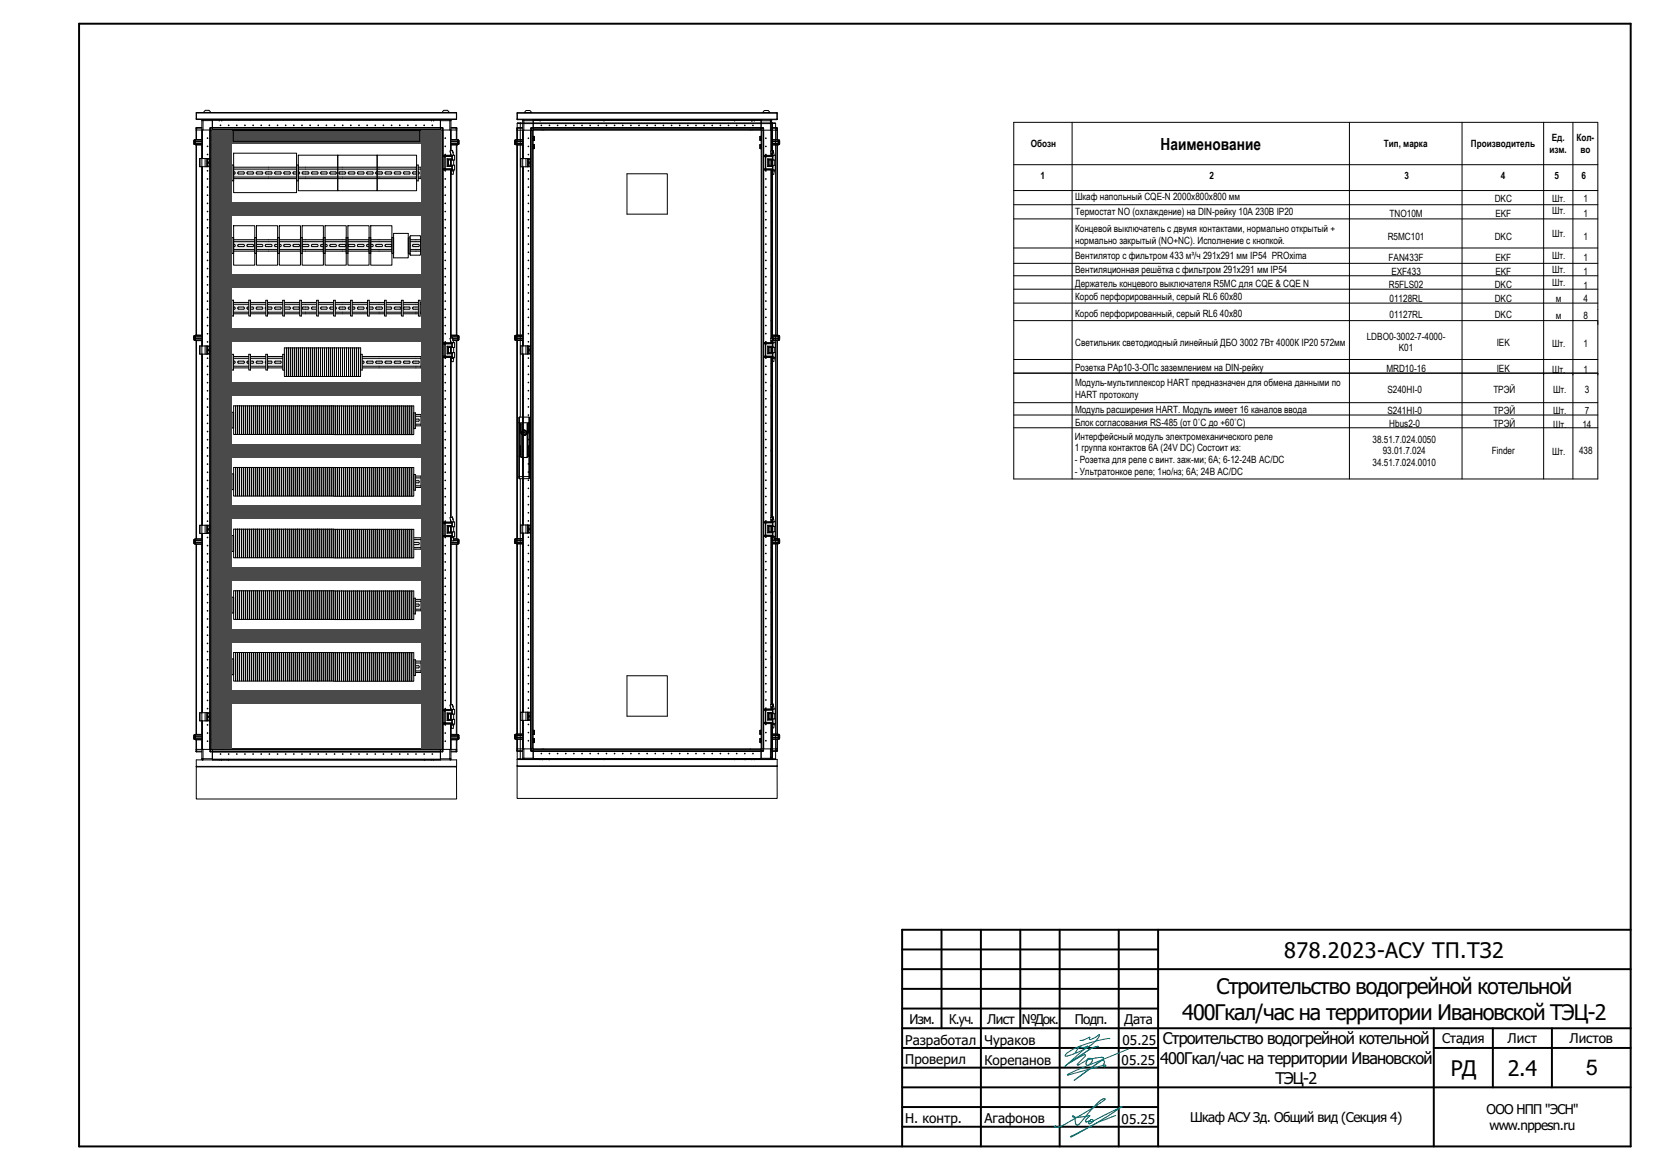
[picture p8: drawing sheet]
<svg xmlns="http://www.w3.org/2000/svg" width="420mm" height="297mm" viewBox="0 0 420 297" stroke-linecap="round" stroke-linejoin="round" font-family="sans-serif">
<defs><g id="words">
<g font-size="5.5">
<text x="326.1" y="243.2">878.2023-АСУ ТП.ТЗ2</text>
<text x="308.9" y="252.4">Строительство водогрейной котельной</text>
<text x="300.2" y="259">400Гкал/час на территории Ивановской ТЭЦ-2</text>
<text x="368.4" y="273.2">РД</text>
<text x="382.9" y="273.2">2.4</text>
<text x="402.7" y="273">5</text>
</g>
<text font-size="4.2" x="294.7" y="38">Наименование</text>
<g font-size="4.1">
<text x="295.3" y="265.1">Строительство водогрейной котельной</text>
<text x="294.6" y="270.1">400Гкал/час на территории Ивановской</text>
<text x="323.9" y="275.1">ТЭЦ-2</text>
</g>
<g font-size="3.4">
<text x="231" y="259.9">Изм.</text>
<text x="241" y="259.9">К.уч.</text>
<text x="250.7" y="259.9">Лист</text>
<text x="259.5" y="259.9">№Док.</text>
<text x="272.9" y="259.9">Подп.</text>
<text x="285.5" y="259.9">Дата</text>
<text x="229.9" y="265.3">Разработал</text>
<text x="250" y="265.2">Чураков</text>
<text x="285.1" y="265.3">05.25</text>
<text x="366.2" y="264.9">Стадия</text>
<text x="382.8" y="264.9">Лист</text>
<text x="398.6" y="264.9">Листов</text>
<text x="229.9" y="270.2">Проверил</text>
<text x="250" y="270.3">Корепанов</text>
<text x="284.8" y="270.3">05.25</text>
<text x="229.9" y="285">Н. контр.</text>
<text x="250" y="285.1">Агафонов</text>
<text x="284.8" y="285.3">05.25</text>
<text x="302.2" y="284.9">Шкаф АСУ Зд. Общий вид (Секция 4)</text>
<text x="377.5" y="282.8">ООО НПП &quot;ЭСН&quot;</text>
<text x="378.3" y="286.9">www.nppesn.ru</text>
</g>
<g font-size="2.5">
<text x="394" y="35.9">Ед.</text>
<text x="400.3" y="35.9">Кол-</text>
<text x="261.7" y="37.4">Обозн</text>
<text x="351.4" y="37.4">Тип, марка</text>
<text x="373.5" y="37.4">Производитель</text>
<text x="393.5" y="38.9">изм.</text>
<text x="401.3" y="38.9">во</text>
<text x="264.2" y="45.4">1</text>
<text x="307.1" y="45.4">2</text>
<text x="356.6" y="45.4">3</text>
<text x="381.1" y="45.4">4</text>
<text x="394.7" y="45.5">5</text>
<text x="401.6" y="45.5">6</text>
<text x="273" y="50.7">Шкаф напольный CQE-N 2000x800x800 мм</text>
<text x="379.6" y="51.2">DKC</text>
<text x="394.1" y="51.2">Шт.</text>
<text x="402.1" y="51.2">1</text>
<text x="273" y="54.7">Термостат NO (охлаждение) на DIN-рейку 10А 230В IP20</text>
<text x="273" y="59">Концевой выключатель с двумя контактами, нормально открытый +</text>
<text x="352.8" y="55.1">TNO10M</text>
<text x="379.7" y="55.1">EKF</text>
<text x="394.1" y="54.4">Шт.</text>
<text x="402.1" y="55.2">1</text>
<text x="273" y="61.9">нормально закрытый (NO+NC). Исполнение с кнопкой.</text>
<text x="273" y="65.7">Вентилятор с фильтром 433 м³/ч 291x291 мм IP54 PROxima</text>
<text x="352.4" y="60.9">R5MC101</text>
<text x="379.6" y="60.9">DKC</text>
<text x="394.1" y="60.2">Шт.</text>
<text x="394.1" y="65.8">Шт.</text>
<text x="402.1" y="61">1</text>
<text x="273" y="69.4">Вентиляционная решётка с фильтром 291x291 мм IP54</text>
<text x="352.6" y="66.2">FAN433F</text>
<text x="353.3" y="69.8">EXF433</text>
<text x="379.7" y="66.2">EKF</text>
<text x="379.7" y="69.8">EKF</text>
<text x="394.1" y="69.2">Шт.</text>
<text x="402.1" y="66.3">1</text>
<text x="402.1" y="69.9">1</text>
<text x="273" y="76.2">Короб перфорированный, серый RL6 60x80</text>
<text x="273" y="72.8">Держатель концевого выключателя R5MC для CQE &amp; CQE N</text>
<text x="352.7" y="73.2">R5FLS02</text>
<text x="352.8" y="76.7">01128RL</text>
<text x="379.6" y="76.7">DKC</text>
<text x="379.6" y="73.2">DKC</text>
<text x="394.1" y="72.6">Шт.</text>
<text x="395.1" y="76.8">м</text>
<text x="402.1" y="76.8">4</text>
<text x="402.1" y="73.3">1</text>
<text x="273" y="80.4">Короб перфорированный, серый RL6 40x80</text>
<text x="352.8" y="80.8">01127RL</text>
<text x="379.6" y="80.8">DKC</text>
<text x="395.1" y="80.9">м</text>
<text x="402.1" y="80.9">8</text>
<text x="273" y="88">Светильник светодиодный линейный ДБО 3002 7Вт 4000К IP20 572мм</text>
<text x="347.1" y="86.2">LDBO0-3002-7-4000-</text>
<text x="355.2" y="89.2">K01</text>
<text x="380.1" y="87.9">IEK</text>
<text x="394.1" y="88">Шт.</text>
<text x="402.1" y="88">1</text>
<text x="273" y="94.1">Розетка РАр10-3-ОПс заземлением на DIN-рейку</text>
<text x="352" y="94.5">MRD10-16</text>
<text x="380.1" y="94.5">IEK</text>
<text x="394.1" y="94.6">Шт.</text>
<text x="402.1" y="94.6">1</text>
<text x="273" y="100.9">HART протоколу</text>
<text x="273" y="98">Модуль-мультиплексор HART предназначен для обмена данными по</text>
<text x="352.3" y="99.8">S240HI-0</text>
<text x="379.2" y="99.8">ТРЭЙ</text>
<text x="394.4" y="99.8">Шт.</text>
<text x="402.4" y="99.8">3</text>
<text x="273" y="104.8">Модуль расширения HART. Модуль имеет 16 каналов ввода</text>
<text x="352.3" y="105.1">S241HI-0</text>
<text x="379.2" y="105.1">ТРЭЙ</text>
<text x="394.4" y="105.2">Шт.</text>
<text x="402.4" y="105.2">7</text>
<text x="272.9" y="111.6">Интерфейсный модуль электромеханического реле</text>
<text x="273" y="108.2">Блок согласования RS-485 (от 0˚С до +60˚С)</text>
<text x="348.5" y="112.3">38.51.7.024.0050</text>
<text x="352.8" y="108.5">Hbus2-0</text>
<text x="379.2" y="108.5">ТРЭЙ</text>
<text x="394.4" y="108.6">Шт.</text>
<text x="401.8" y="108.6">14</text>
<text x="272.9" y="114.5">1 группа контактов 6A (24V DC) Состоит из:</text>
<text x="272.9" y="117.5">- Розетка для реле с винт. заж-ми; 6А; 6-12-24В AC/DC</text>
<text x="348.5" y="118.3">34.51.7.024.0010</text>
<text x="351.1" y="115.3">93.01.7.024</text>
<text x="378.8" y="115.3">Finder</text>
<text x="394.1" y="115.4">Шт.</text>
<text x="401" y="115.3">438</text>
<text x="272.9" y="120.5">- Ультратонкое реле; 1но/нз; 6А; 24В AC/DC</text>
</g>
<text font-size="1.4" fill="#fff" x="19.8" y="291">GSPublisherVersion 0.56.100.100</text>
</g></defs>
<g fill="none" stroke="#000" stroke-width=".5">
<path d="M20.1 6h394v285h-394zM239.1 236v25M249.1 236v55M259.1 236v25M269.1 236v55M284.1 236v55M294.1 236v55M414.1 236h-185v55M229.1 246h185M229.1 256h65M229.1 241h65M229.1 251h65"/>
<path d="M229.1 261h185M229.1 266h65M229.1 276h185M229.1 271h65M364.1 261v30M364.1 266h50M379.1 261v15M394.1 261v15M229.1 286h65M229.1 281h65"/>
</g>
<g fill="none" stroke="#008080" stroke-width=".25">
<path d="M276.1 265.5a1.66 1.66 0 0 1-2 .1l-1.1 1.6M276.1 265.5l.1 .1M276.2 265.6l-5.7 5.1 6.1-4.2M276.6 266.5l-5.1 3.3 3.9-2.1 .2 .4-2.1 2.1 .4 .1 2.2-1.2-.3 .7a.44 .44 0 0 0 0 .5 .44 .44 0 0 0 .5 .1l.9-.8M277.1 268.7h.1M277.1 268.7h-.8l-.1 .2 3.5-.5 .5 .2-7.4 5.6 6.2-4.5 1.1-.5M277.1 268.7l.3 .3-.2 .6M277.2 269.6h.1M278.8 265.6l-2.2 .9M278.8 265.6h.1M278.9 265.6h.1M280.1 269.2h.1"/>
<path d="M281.8 263.7l-.1-.1a26.2 26.2 0 0 0-10.9 3.8l-.3 .7a14.5 14.5 0 0 0 8.4-4.7l.2-.8-2.1 1.3a.33 .33 0 0 1-.4-.2 .33 .33 0 0 1 .1-.4l-1.5 .7-1 .1M286.6 266.3l-13.5 5.5-2 1.1 9.3-2.5h.4l-.1 .3-.2 .1-.3-.3 .3-1-.4-.3M268 285.7h.1M271.9 288.5v.1M276.7 284.5h-.1M276.7 284.5l.1 .1a.33 .33 0 0 0-.4 .3 .33 .33 0 0 0 .4 .3l.7-.6a.33 .33 0 0 0-.1-.4 .33 .33 0 0 0-.5 .1 .33 .33 0 0 0 .1 .5l7.9-3.9-6.4 4.1-4.7 2.7-1.9 .9M276.7 283.2l-3 .4a1.08 1.08 0 0 1-1.3-.3 .66 .66 0 0 1 .6 .8l.1 .7a.57 .57 0 0 0 .2 .7 .57 .57 0 0 0 .8-.2l2.7-3.3 2.5-2.6a.92 .92 0 0 1 1.3-.3l-3.4 2.3-5.3 3.1a6.1 6.1 0 0 1-3.9 1.6v-.4M276.7 283.2h.1M276.7 283.2l-.3 .4a1.09 1.09 0 0 0-.6 1.2l.8-.3M283.3 283.2a49.1 49.1 0 0 0-10.4 4.8l-1 .5"/>
</g>
<path d="M32.6 19.6h379.4v197.6h-379.4z" fill-rule="evenodd" fill="#fff"/>
<g fill="#e8e8e8">
<path d="M58.9 42.5h37.3v2.8h-37.3z"/>
<path d="M96.3 42.5h10.6v2.8h-10.6z"/>
<path d="M58.9 60.9h37.3v2.8h-37.3z"/>
<path d="M96.3 60.9h10.6v2.8h-10.6z"/>
<path d="M58.9 76.8h37.3v2.8h-37.3z"/>
<path d="M96.3 76.8h10.6v2.8h-10.6z"/>
<path d="M58.9 90.5h37.3v2.8h-37.3z"/>
<path d="M96.3 90.5h10.6v2.8h-10.6z"/>
<path d="M58.9 105.2h37.3v2.9h-37.3z"/>
<path d="M96.3 105.2h10.6v2.9h-10.6z"/>
<path d="M58.9 120.9h37.3v2.8h-37.3z"/>
<path d="M96.3 120.9h10.6v2.8h-10.6z"/>
<path d="M58.9 136.6h37.3v2.8h-37.3z"/>
<path d="M96.3 136.6h10.6v2.8h-10.6z"/>
<path d="M58.9 152.2h37.3v2.8h-37.3z"/>
<path d="M96.3 152.2h10.6v2.8h-10.6z"/>
<path d="M58.9 167.9h37.3v2.8h-37.3z"/>
<path d="M96.3 167.9h10.6v2.8h-10.6z"/>
</g>
<g fill="#e8e8e8">
<path d="M58.9 43.7h.6l.2 .3-.1 .1h-.7z" fill-rule="evenodd"/>
<path d="M96.3 43.7h.6l.2 .3-.8 .1z" fill-rule="evenodd"/>
<path d="M58.9 62.1h.6l.2 .3-.1 .2h-.7z" fill-rule="evenodd"/>
<path d="M96.3 62.1h.6l.2 .3-.8 .2z" fill-rule="evenodd"/>
<path d="M58.9 78h.6l.2 .3-.1 .1h-.7z" fill-rule="evenodd"/>
<path d="M96.3 78h.6l.2 .3-.8 .1z" fill-rule="evenodd"/>
<path d="M58.9 91.7h.6l.2 .4-.8 .1z" fill-rule="evenodd"/>
<path d="M96.3 91.7h.7l.1 .4-.8 .1z" fill-rule="evenodd"/>
<path d="M58.9 106.4h.6l.2 .4-.8 .1z" fill-rule="evenodd"/>
<path d="M96.3 106.4l.7 .1 .1 .3-.8 .1z" fill-rule="evenodd"/>
<path d="M58.9 122.1h.6l.2 .3-.8 .1z" fill-rule="evenodd"/>
<path d="M96.3 122.1h.7l.1 .3-.8 .1z" fill-rule="evenodd"/>
<path d="M58.9 137.7h.6l.2 .3-.2 .2h-.6z" fill-rule="evenodd"/>
<path d="M96.3 137.7h.6l.2 .4-.8 .1z" fill-rule="evenodd"/>
<path d="M58.9 153.4h.6l.2 .3-.1 .1h-.7z" fill-rule="evenodd"/>
<path d="M96.3 153.4h.6l.2 .3-.8 .1z" fill-rule="evenodd"/>
<path d="M58.9 169h.6l.2 .3-.1 .2h-.7z" fill-rule="evenodd"/>
<path d="M96.3 169h.6l.2 .4-.8 .1z" fill-rule="evenodd"/>
</g>
<g fill="none" stroke="#000" stroke-width=".25">
<path d="M130.7 36v.1M130.8 36.7h.1M130.8 35.6v1.1M130.8 35.6h.1M130.9 35.6v1.1M131 35.9h.1M131 35.9v.5M131 36.4h.1M131.1 36.7l1.6 .1M131.1 36.7h1.6M131.1 35.6h1.6M131.1 35.9h1.6"/>
<path d="M131.1 36.4h1.6M131.2 32.6h.1M131.2 33h1.5M131.2 33v2.4M131.2 36.8v48.2M131.3 32.5l-.1 .1M131.3 30.2h.1M131.4 28.7h65.9M131.4 30.3h65.9M131.4 28.6h65.9M131.4 28.6v1.7M131.4 33v2.4"/>
<path d="M131.4 36.8v48.2M131.4 32.4l-.2 .2M131.4 32.4l-.2 .6M131.4 32.4h1.3M132.7 32.6h-1.3v.4M132.7 35.8l-1.7 .1M132.7 36.3l-1.7 .1M132.7 35.4h-1.6v1.3M132.7 33v100.3h2l-.5 .2-.1 1.5 .6 .3h-2.4M132.9 30.4h.1M132.9 30.4l-.2 .2v-.2M133 30.4v2.6"/>
<path d="M133.2 28.6h1.8M133.2 28.6h.1M134.1 35l.1 .2zM134.1 37.1l.1 .1zM134.1 39.2l.1 .1zM134.2 39.2h.1M134.2 35.1h.1M134.2 37.2h.1M134.7 33v157.1M134.8 32.6v158M134.8 32.6h59.1M134.9 32.4v158.3"/>
<path d="M134.9 32.4h.5M134.9 32.4l-.1 .2M135 28.6h.1M135 28.6a.99 .99 0 0 0-1.8 0M135.2 33v157.1M135.4 33v157.1M135.4 37.7h.1M135.4 35.6v.1M135.4 32.4h57.9M135.4 30.5h57.9M135.4 33h62M135.4 32.6v.4h-2.5v7.3v-7.3h-.2"/>
<path d="M135.4 30.6h-2.7v2.4M135.4 30.4v2.5h57.9M135.4 37.7h.2M135.4 35.7h.2M135.4 36.7h.2M135.4 34.6h.2M135.4 34.6v1.1M135.4 36.7v1M135.4 36.7h.1M135.4 34.6v.1M135.6 36.7v1M135.6 34.6v1"/>
<path d="M135.6 34.6v1.1M135.6 35.6v.1M137.2 30.5h.1M137.5 31.8h.1M139.5 31.8h.1M141.6 31.8h.1M143.6 31.8l.1 .1zM143.7 31.8h.1M145.7 31.8h.1M147.8 31.8h.1M149.8 31.8l.1 .1zM149.9 31.8h.1"/>
<path d="M151.9 31.8h.1M153.4 30.5h.1M154 31.8h.1M156 31.8l.1 .1zM156.1 31.8h.1M158.1 31.8h.1M160.2 31.8h.1M162.3 31.8h.1M164.3 31.8h.1M166.3 31.8l.2 .1zM166.4 31.8h.1M168.5 31.8h.1"/>
<path d="M170.5 31.8h.1M172.5 31.8l.2 .1zM172.6 31.8h.1M174.7 31.8h.1M176.7 31.8h.1M178.8 31.8h.1M180.9 31.8h.1M182.9 31.8l.1 .1zM182.9 31.8h.1M185 31.8h.1M186.6 30.5h.1M187.1 31.8h.1"/>
<path d="M189.1 31.8l.1 .1zM189.1 31.8h.1M190.9 30.5h.1M191 30.5h.1M191.2 31.8h.1M191.5 30.5h.1M193 36.7l.1 1M193 34.6l.1 1.1M193 34.6v1M193 36.7v1M193.1 37.7h.1M193.1 35.7h.1"/>
<path d="M193.1 36.7h-.1M193.1 34.6h-.1M193.1 36.7h.1M193.1 34.6h.1M193.1 34.6v1.1M193.1 36.7v1M193.2 36.7h.1M193.2 34.6l.1 .1M193.2 34.6v1.1M193.2 36.7v1M193.3 30.4v2.6M193.3 30.7h2.6"/>
<path d="M193.3 32.4h.4M193.3 37.7h-.1M193.3 35.6l-.1 .1M193.3 33v157.1M193.4 33v157.1M193.7 28.6h1.7M193.7 28.6h.1M193.7 32.4l.2 .2M193.7 32.4v158.2h-58.3M193.9 39.4h3v1.2h-1.6M193.9 39.6h.1M193.9 39.6v.2"/>
<path d="M193.9 32.6v7M193.9 39.8v3.1M193.9 39.8h.5M194.3 39.6h.1M194.3 39.6l.1 .2M194.3 39.6h-.4M194.3 39.4v.2M194.3 39.6l.2 .2M194.4 39.8h.1M194.4 39.8v3.1M194.4 39.2l.1 .1zM194.4 37.1l.1 .1z"/>
<path d="M194.4 35l.1 .2zM194.4 39.4l.1 .2M194.4 39.6h.1M194.4 39.6h1.8M194.5 39.6h.1M194.5 39.6v.2M194.5 39.6h1.8l-.2 .2M194.5 39.8h1.6M194.5 39.8h.1M194.5 39.8v3.1M194.5 39.2h.1M194.5 35.1h.1"/>
<path d="M194.5 37.2h.1M195.4 28.6h.1M195.4 28.6a.99 .99 0 0 0-1.7 0M195.7 30.4h.1M195.8 33v5.3zM195.8 38.8l.2 .6zM195.8 30.4l.1 .3M195.8 30.4h.1M195.8 38.8v.6M195.9 30.7l-.3-.3v2.6M195.9 32.6h1.5M195.9 30.7v7.6"/>
<path d="M195.9 39.4h.1M195.9 32.4h1.3M195.9 35.8l1.8 .1M195.9 35.9h1.7M195.9 35.6h1.7v.2v1h-1.7M195.9 35.4l1.7 .2M195.9 36.7h1.7M195.9 36.3l1.8 .1M195.9 36.4h1.7M196.1 39.8v.5M196.3 39.4v1.2M196.3 38.2h.1"/>
<path d="M196.3 38.2l.1 .6M196.3 38.2l-.6 .2 .1 .4M196.4 38.8l.2 .6M197.2 32.4l.2 .2M197.2 32.4v.6M197.3 33v2.4M197.3 36.8v48.2M197.3 28.6v1.8h-65.9v-1.8M197.3 28.6v1.6M197.4 30.2l-.1 .1M197.4 32.6h.1M197.4 32.6v2.8"/>
<path d="M197.4 36.8v48.2M197.7 36.4h.1M197.7 35.9v.5M197.7 35.9h.1M197.8 35.6h.1M197.8 36.7h.1M197.8 35.6v1.1M197.9 35.6v1.1M197.9 36.7h.1M198 36v.1M58.9 42.9h48M58.9 44.9h48"/>
<path d="M60.4 43.7l1.4-.1a.28 .28 0 0 1 .3 .3 .28 .28 0 0 1-.2 .3h-1.3l-.2-.2zM62.8 43.7l1.4-.1a.29 .29 0 0 1 .2 .3 .29 .29 0 0 1-.2 .3h-1.3zM65.1 43.7l1.4-.1a.29 .29 0 0 1 .2 .3 .29 .29 0 0 1-.2 .3h-1.3zM67.4 43.7l1.4-.1a.29 .29 0 0 1 .3 .3 .29 .29 0 0 1-.2 .3h-1.3l-.2-.2zM69.8 43.7l1.4-.1a.29 .29 0 0 1 .2 .3 .29 .29 0 0 1-.2 .3h-1.3zM72.3 44.2a.28 .28 0 0 1-.2-.3 .28 .28 0 0 1 .2-.3h1.2a.28 .28 0 0 1 .3 .3 .28 .28 0 0 1-.3 .3h-1.2M74.5 43.7l1.4-.1a.28 .28 0 0 1 .2 .3 .28 .28 0 0 1-.2 .3h-1.3zM76.8 43.7l1.4-.1a.28 .28 0 0 1 .2 .3 .28 .28 0 0 1-.2 .3h-1.3zM79.2 43.7l1.3-.1a.29 .29 0 0 1 .3 .3 .29 .29 0 0 1-.2 .3h-1.3l-.2-.2zM81.5 43.7l1.4-.1a.29 .29 0 0 1 .2 .3 .29 .29 0 0 1-.2 .3h-1.3zM83.8 43.7l1.4-.1a.29 .29 0 0 1 .2 .3 .29 .29 0 0 1-.2 .3h-1.2l-.2-.2zM86.2 43.7l1.3-.1a.29 .29 0 0 1 .3 .3 .29 .29 0 0 1-.2 .3h-1.3l-.2-.2z"/>
<path d="M88.5 43.7l1.4-.1a.28 .28 0 0 1 .2 .3 .28 .28 0 0 1-.2 .3h-1.3l-.2-.2zM90.8 43.7l1.4-.1a.29 .29 0 0 1 .2 .3 .29 .29 0 0 1-.1 .3h-1.3zM93.2 43.7l1.3-.1a.29 .29 0 0 1 .3 .3 .29 .29 0 0 1-.2 .3h-1.3zM95.5 43.7l1.4-.1a.29 .29 0 0 1 .2 .3 .29 .29 0 0 1-.2 .3h-1.3l-.2-.2zM97.8 43.7l1.4-.1a.29 .29 0 0 1 .3 .3 .29 .29 0 0 1-.2 .3h-1.3zM100.2 43.7l1.4-.1a.28 .28 0 0 1 .2 .3 .28 .28 0 0 1-.2 .3h-1.3zM102.5 43.7l1.4-.1a.28 .28 0 0 1 .2 .3 .28 .28 0 0 1-.2 .3h-1.2zM104.8 43.7l1.4-.1a.28 .28 0 0 1 .3 .3 .28 .28 0 0 1-.2 .3h-1.3zM106.9 42.4h-48v1.2h.6a.29 .29 0 0 1 .2 .3 .29 .29 0 0 1-.2 .3h-.6v1.1h48M132.2 40.3h2.5l-.5 .2-.1 1.6 .6 .2h-2.5zM132.3 40.3v2M132.9 42.3v45.5"/>
<path d="M133.6 40.3v2M134 40.3v2M134.1 40.3v2M134.1 43.3l.1 .1zM134.1 45.4l.1 .1zM134.1 47.4l.1 .2zM134.1 49.5l.1 .1zM134.1 51.6l.1 .1zM134.1 53.6l.1 .2zM134.1 55.7l.1 .1zM134.1 57.8l.1 .1zM134.1 59.8l.1 .2z"/>
<path d="M134.1 41.1l.3 .2-.3 .2M134.1 41.1l.3 .2-.3 .3M134.2 57.8h.1M134.2 59.9h.1M134.2 55.8h.1M134.2 53.7h.1M134.2 51.6h.1M134.2 47.5h.1M134.2 49.6h.1M134.2 43.4h.1M134.2 45.4h.1M134.6 40.4l.1 .5"/>
<path d="M134.7 40.4h.1M134.7 40.9h.1M134.7 41.6h.1M134.7 41l-.1 .1 .1 .5M134.7 41.7l-.1 .1v.4M193.9 43v44.1M193.9 43h.1M193.9 42.9h.1M193.9 42.9v.1M193.9 42.9h.5M194.3 43h.1M194.3 43v.2"/>
<path d="M194.3 43h-.4M194.4 42.9l-.1 .1M194.4 59.8l.1 .2zM194.4 57.8l.1 .1zM194.4 55.7l.1 .1zM194.4 53.6l.1 .2zM194.4 51.6l.1 .1zM194.4 49.5l.1 .1zM194.4 47.4l.1 .2zM194.4 45.4l.1 .1zM194.4 43.3l.1 .1zM194.4 43h-.1"/>
<path d="M194.4 43h1.8M194.4 43.2h-.5M194.5 42.8l-.2 .2M194.5 43h.1M194.5 42.9v.1M194.5 43l-.1 .2h1.9M194.5 42.9h1.6M194.5 57.8h.1M194.5 59.9h.1M194.5 55.8h.1M194.5 53.7h.1M194.5 51.6h.1"/>
<path d="M194.5 47.5h.1M194.5 43.4h.1M194.5 49.6h.1M194.5 45.4h.1M194.9 40.3h1.2M194.9 40.3l.2 .2M194.9 40.3v2M194.9 42.3h1.2M195.1 42.1l-.2 .2M195.1 42.1h1.2M195.3 40.6v1.4h1v.1M195.3 40.6v1.4"/>
<path d="M195.8 40.6v1.4M195.8 43.2v42.7M195.9 40.6v1.4M195.9 43.2v42.6M196 43.4h.6M196 43.4l.1 .8h.4l.1-.8M196 40.6v1.4M196 43.2v.2M196.1 40.3l.2 .2h-1.2v1.6M196.1 42.9l.2 .1h-1.8M196.1 42.3v.6M196.3 42h.6v1.2h-.6"/>
<path d="M196.3 42.1v1.1M196.3 42.1l-.2 .2M196.6 40.6v1.4M196.6 43.2v.2M58.9 77.2h48M58.9 79.3h48M58.9 61.3h48M58.9 63.4h48M60.4 78l1.4-.1a.28 .28 0 0 1 .3 .3 .28 .28 0 0 1-.2 .3h-1.3l-.2-.2zM60.4 62.1l1.4-.1a.28 .28 0 0 1 .3 .3 .28 .28 0 0 1-.2 .3h-1.3l-.2-.2zM62.8 78l1.4-.1a.29 .29 0 0 1 .2 .3 .29 .29 0 0 1-.2 .3h-1.3zM62.8 62.1l1.4-.1a.29 .29 0 0 1 .2 .3 .29 .29 0 0 1-.2 .3h-1.3z"/>
<path d="M65.1 78l1.4-.1a.29 .29 0 0 1 .2 .3 .29 .29 0 0 1-.2 .3h-1.3zM65.1 62.1l1.4-.1a.29 .29 0 0 1 .2 .3 .29 .29 0 0 1-.2 .3h-1.3zM67.4 78l1.4-.1a.29 .29 0 0 1 .3 .3 .29 .29 0 0 1-.2 .3h-1.3l-.2-.2zM67.4 62.1l1.4-.1a.29 .29 0 0 1 .3 .3 .29 .29 0 0 1-.2 .3h-1.3l-.2-.2zM69.8 78l1.4-.1a.29 .29 0 0 1 .2 .3 .29 .29 0 0 1-.2 .3h-1.3zM69.8 62.1l1.4-.1a.29 .29 0 0 1 .2 .3 .29 .29 0 0 1-.2 .3h-1.3zM72.3 78.5a.28 .28 0 0 1-.2-.3 .28 .28 0 0 1 .2-.3h1.2a.28 .28 0 0 1 .3 .3 .28 .28 0 0 1-.3 .3h-1.2M72.3 62.6a.28 .28 0 0 1-.2-.3 .28 .28 0 0 1 .2-.3h1.2a.28 .28 0 0 1 .3 .3 .28 .28 0 0 1-.3 .3h-1.2M74.5 78l1.4-.1a.28 .28 0 0 1 .2 .3 .28 .28 0 0 1-.2 .3h-1.3zM74.5 62.1l1.4-.1a.28 .28 0 0 1 .2 .3 .28 .28 0 0 1-.2 .3h-1.3zM76.8 78l1.4-.1a.28 .28 0 0 1 .2 .3 .28 .28 0 0 1-.2 .3h-1.3zM76.8 62.1l1.4-.1a.28 .28 0 0 1 .2 .3 .28 .28 0 0 1-.2 .3h-1.3z"/>
<path d="M79.2 78l1.3-.1a.29 .29 0 0 1 .3 .3 .29 .29 0 0 1-.2 .3h-1.3l-.2-.2zM79.2 62.1l1.3-.1a.29 .29 0 0 1 .3 .3 .29 .29 0 0 1-.2 .3h-1.3l-.2-.2zM81.5 78l1.4-.1a.29 .29 0 0 1 .2 .3 .29 .29 0 0 1-.2 .3h-1.3zM81.5 62.1l1.4-.1a.29 .29 0 0 1 .2 .3 .29 .29 0 0 1-.2 .3h-1.3zM83.8 78l1.4-.1a.29 .29 0 0 1 .2 .3 .29 .29 0 0 1-.2 .3h-1.2l-.2-.2zM83.8 62.1l1.4-.1a.29 .29 0 0 1 .2 .3 .29 .29 0 0 1-.2 .3h-1.2l-.2-.2zM86.1 78l1.4-.1a.29 .29 0 0 1 .3 .3 .29 .29 0 0 1-.2 .3h-1.3l-.2-.2zM86.2 62.1l1.3-.1a.29 .29 0 0 1 .3 .3 .29 .29 0 0 1-.2 .3h-1.3l-.2-.2zM88.5 78l1.4-.1a.28 .28 0 0 1 .2 .3 .28 .28 0 0 1-.2 .3h-1.3l-.2-.2zM88.5 62.1l1.4-.1a.28 .28 0 0 1 .2 .3 .28 .28 0 0 1-.2 .3h-1.3l-.2-.2zM90.8 78l1.4-.1a.29 .29 0 0 1 .2 .3 .29 .29 0 0 1-.1 .3h-1.3zM90.8 62.1l1.4-.1a.29 .29 0 0 1 .2 .3 .29 .29 0 0 1-.1 .3h-1.3z"/>
<path d="M93.2 78l1.3-.1a.29 .29 0 0 1 .3 .3 .29 .29 0 0 1-.2 .3h-1.3zM93.2 62.1l1.3-.1a.29 .29 0 0 1 .3 .3 .29 .29 0 0 1-.2 .3h-1.3zM95.5 78l1.4-.1a.29 .29 0 0 1 .2 .3 .29 .29 0 0 1-.2 .3h-1.3l-.2-.2zM95.5 62.1l1.4-.1a.29 .29 0 0 1 .2 .3 .29 .29 0 0 1-.2 .3h-1.3l-.2-.2zM97.8 62.1l1.4-.1a.29 .29 0 0 1 .3 .3 .29 .29 0 0 1-.2 .3h-1.3zM97.8 78l1.4-.1a.29 .29 0 0 1 .3 .3 .29 .29 0 0 1-.2 .3h-1.3zM100.2 62.1l1.4-.1a.28 .28 0 0 1 .2 .3 .28 .28 0 0 1-.2 .3h-1.3zM100.2 78l1.4-.1a.28 .28 0 0 1 .2 .3 .28 .28 0 0 1-.2 .3h-1.3zM102.5 62.1l1.4-.1a.28 .28 0 0 1 .2 .3 .28 .28 0 0 1-.2 .3h-1.2zM102.5 78l1.4-.1a.28 .28 0 0 1 .2 .3 .28 .28 0 0 1-.2 .3h-1.2zM104.8 62.1l1.4-.1a.28 .28 0 0 1 .3 .3 .28 .28 0 0 1-.2 .3h-1.3zM104.8 78l1.4-.1a.28 .28 0 0 1 .3 .3 .28 .28 0 0 1-.2 .3h-1.3z"/>
<path d="M106.9 60.9h-48v1.1h.6a.29 .29 0 0 1 .2 .3 .29 .29 0 0 1-.2 .3h-.6v1.2h48M106.9 76.8h-48v1.1h.6a.29 .29 0 0 1 .2 .3 .29 .29 0 0 1-.2 .3h-.6v1.2h48M134.1 61.9l.1 .1zM134.1 64l.1 .1zM134.1 66l.1 .2zM134.1 68.1l.1 .1zM134.1 70.2l.1 .1zM134.1 72.3l.1 .1zM134.1 74.3l.1 .1zM134.1 76.4l.1 .1zM134.1 78.4l.1 .2zM134.2 78.5h.1"/>
<path d="M134.2 74.4h.1M134.2 76.4h.1M134.2 72.3h.1M134.2 70.2h.1M134.2 68.2h.1M134.2 66.1h.1M134.2 62h.1M134.2 64h.1M194.4 78.4l.1 .2zM194.4 76.4l.1 .1zM194.4 74.3l.1 .1zM194.4 72.3l.1 .1z"/>
<path d="M194.4 70.2l.1 .1zM194.4 68.1l.1 .1zM194.4 66l.1 .2zM194.4 64l.1 .1zM194.4 61.9l.1 .1zM194.5 78.5h.1M194.5 74.4h.1M194.5 76.4h.1M194.5 72.3h.1M194.5 70.2h.1M194.5 68.2h.1M194.5 66.1h.1"/>
<path d="M194.5 62h.1M194.5 64h.1M58.9 91h48M58.9 93h48M60.4 91.8l1.4-.1a.27 .27 0 0 1 .3 .2 .27 .27 0 0 1-.2 .3h-1.3l-.2-.2zM62.8 91.8l1.4-.1a.27 .27 0 0 1 .2 .2 .27 .27 0 0 1-.2 .3h-1.3zM65.1 91.8l1.4-.1a.27 .27 0 0 1 .2 .2 .27 .27 0 0 1-.2 .3h-1.3zM67.4 91.8l1.4-.1a.27 .27 0 0 1 .3 .2 .27 .27 0 0 1-.2 .3h-1.3l-.2-.2zM69.8 91.8l1.4-.1a.27 .27 0 0 1 .2 .2 .27 .27 0 0 1-.2 .3h-1.3zM72.3 92.2a.27 .27 0 0 1-.2-.3 .27 .27 0 0 1 .2-.2h1.2a.27 .27 0 0 1 .3 .2 .27 .27 0 0 1-.3 .3h-1.2M74.5 91.8l1.4-.1a.27 .27 0 0 1 .2 .2 .27 .27 0 0 1-.2 .3h-1.3zM76.8 91.8l1.4-.1a.27 .27 0 0 1 .2 .2 .27 .27 0 0 1-.2 .3h-1.3z"/>
<path d="M79.2 91.8l1.3-.1a.27 .27 0 0 1 .3 .2 .27 .27 0 0 1-.2 .3h-1.3l-.2-.2zM81.5 91.8l1.4-.1a.27 .27 0 0 1 .2 .2 .27 .27 0 0 1-.2 .3h-1.3l-.2-.2zM83.8 91.8l1.4-.1a.27 .27 0 0 1 .2 .2 .27 .27 0 0 1-.2 .3h-1.2l-.2-.2zM86.1 91.8l1.4-.1a.27 .27 0 0 1 .3 .2 .27 .27 0 0 1-.2 .3h-1.3l-.2-.2zM88.5 91.8l1.4-.1a.27 .27 0 0 1 .2 .2 .27 .27 0 0 1-.2 .3h-1.3l-.2-.2zM90.8 91.8l1.4-.1a.27 .27 0 0 1 .2 .2 .27 .27 0 0 1-.1 .3h-1.3zM93.2 91.8l1.3-.1a.27 .27 0 0 1 .3 .2 .27 .27 0 0 1-.2 .3h-1.3l-.2-.2zM95.5 91.8l1.4-.1a.27 .27 0 0 1 .2 .2 .27 .27 0 0 1-.2 .3h-1.3l-.2-.2zM97.8 91.8l1.4-.1a.27 .27 0 0 1 .3 .2 .27 .27 0 0 1-.2 .3h-1.3zM100.2 91.8l1.4-.1a.27 .27 0 0 1 .2 .2 .27 .27 0 0 1-.2 .3h-1.3zM102.5 91.8l1.4-.1a.27 .27 0 0 1 .2 .2 .27 .27 0 0 1-.2 .3h-1.2zM104.8 91.8l1.4-.1a.27 .27 0 0 1 .3 .2 .27 .27 0 0 1-.2 .3h-1.3l-.2-.2z"/>
<path d="M106.9 90.5h-48v1.2h.6a.27 .27 0 0 1 .2 .2 .27 .27 0 0 1-.2 .3h-.6v1.2h48M130.7 85.6v.1M130.7 85.8h.1M130.8 86.3h.1M130.8 85.2v1.1M130.8 85.2h.1M130.9 85.2v1.1M131 85.5h.1M131 85.5h1.7M131 85.5v.5M131 86h.1M131.1 86v.3h1.6"/>
<path d="M131.1 86.3l1.6 .1M131.1 85.2h1.6M131.1 85.5h1.6M131.1 86h1.6M131.2 86.4v50.3M131.4 86.4v50.3M132.2 87.8h2.5l-.5 .2-.1 1.6 .6 .3h-2.5zM132.3 87.8v2.1M132.7 85.9l-1.7 .1M132.7 85h-1.6v1M132.9 97.7h.1M132.9 81.2h.1"/>
<path d="M132.9 89.9v43.4M133.6 87.8v2.1M134 87.8v2.1M134.1 87.8v2.1M134.1 80.5l.1 .1zM134.1 82.6l.1 .1zM134.1 84.6l.1 .2zM134.1 86.7l.1 .1zM134.1 90.8l.1 .2zM134.1 92.9l.1 .1zM134.1 95l.1 .1zM134.1 97l.1 .2z"/>
<path d="M134.1 99.1l.1 .1zM134.1 88.6l.3 .2-.3 .3M134.1 88.6l.3 .2-.3 .2M134.2 97.1h.1M134.2 99.2h.1M134.2 95h.1M134.2 86.8h.1M134.2 93h.1M134.2 90.9h.1M134.2 82.6h.1M134.2 84.7h.1M134.2 80.6h.1"/>
<path d="M134.6 87.9l.1 .6-.1 .6h.1M134.7 87.9h.1M134.7 89.2h.1M134.7 89.2l-.1 .5M193.9 87h3v1.2h-1.6M193.9 87.1v.1M193.9 90.6v42M193.9 87.2v.1M193.9 90.5v.1M193.9 87.3v3.1M193.9 87.3h.1M193.9 90.4v.1"/>
<path d="M193.9 90.4h.5M193.9 87.3h.5M194.3 87.1v.1M194.3 87.1h.1M194.3 90.5v.1M194.3 87.2l.1 .1M194.3 87.1h-.4M194.3 90.6h.1M194.3 87v.1M194.3 90.6v.1M194.3 90.6h-.4M194.3 87.2l.2 .1"/>
<path d="M194.3 90.5h.2M194.3 87.2h.1M194.3 90.5h-.4M194.3 87.2h-.4M194.4 90.4l-.1 .1M194.4 90.4h.1M194.4 87.3h.1M194.4 87.3v3.1M194.4 99.1l.1 .1zM194.4 97l.1 .2zM194.4 95l.1 .1zM194.4 92.9l.1 .1z"/>
<path d="M194.4 90.8l.1 .2zM194.4 86.7l.1 .1zM194.4 84.6l.1 .2zM194.4 82.6l.1 .1zM194.4 80.5l.1 .1zM194.4 87l.1 .1M194.4 87.1v.1M194.4 90.5l-.1 .1M194.4 90.5h1.8M194.4 90.7h-.5M194.4 87.2h1.8M194.5 87.1v.1"/>
<path d="M194.5 90.4v.1M194.5 87.2v.1M194.5 87.1h1.8l-.2 .2M194.5 90.4l-.2 .1M194.5 90.4h1.6M194.5 87.3h1.6M194.5 87.3h.1M194.5 90.4h.1M194.5 87.3v3.1M194.5 97.1h.1M194.5 99.2h.1M194.5 95h.1"/>
<path d="M194.5 86.8h.1M194.5 93h.1M194.5 90.9h.1M194.5 82.6h.1M194.5 84.7h.1M194.5 80.6h.1M194.9 87.9l.2 .1M194.9 87.9v1.9M194.9 87.9h1.2M194.9 89.8h1.2M195.1 89.7l-.2 .1M195.1 89.7h1.2"/>
<path d="M195.3 88.2v1.3M195.3 88.2v1.3h1v.2M195.8 86.3l.2 .7zM195.8 86.4v.6M195.8 88.2v1.3M195.8 90.7v40.6M195.8 81.2h.1M195.8 97.7h.1M195.9 86.9v.1M195.9 88.2v1.3M195.9 90.7v40.6M195.9 85.5h1.7"/>
<path d="M195.9 85.2h1.7v.3M195.9 85l1.7 .2M196 91h.6M196 91l.1 .8h.4l.1-.8M196 88.2v1.3M196 90.7v.3M196.1 87.9l.2 .1h-1.2v1.7M196.1 90.4l.2 .2-1.9 .1h1.9M196.1 87.3v.6M196.1 89.8v.6M196.3 89.7l-.2 .1M196.3 89.5h.6v1.2h-.6"/>
<path d="M196.3 87v1.2M196.3 89.7v1M196.3 85.7v.1M196.3 85.7l.1 .6M196.3 85.7l-.6 .2 .1 .4M196.4 85.9l1.3 .1M196.4 86h1.2M196.4 86.3h1.2M196.4 86.3l.2 .7M196.6 88.2v1.3M196.6 90.7v.3M197.3 86.4v50.3"/>
<path d="M197.4 86.4v50.3M197.6 85.5v.9h-1.1M197.7 85.5h-1.8M197.7 86h.1M197.7 85.5v.5M197.7 85.5h.1M197.8 85.2h.1M197.8 86.3h.1M197.8 85.2v1.1M197.9 85.2h.1M197.9 85.2v1.1M197.9 86.3h-.1"/>
<path d="M197.9 86.3h.1M198 85.6v.1M58.9 105.7h48M58.9 107.7h48M60.4 106.5l1.4-.1a.27 .27 0 0 1 .3 .2 .27 .27 0 0 1-.2 .3h-1.3l-.2-.2zM62.8 106.5l1.4-.1a.27 .27 0 0 1 .2 .2 .27 .27 0 0 1-.2 .3h-1.3zM65.1 106.5l1.4-.1a.27 .27 0 0 1 .2 .2 .27 .27 0 0 1-.2 .3h-1.3zM67.4 106.5l1.4-.1a.27 .27 0 0 1 .3 .2 .27 .27 0 0 1-.2 .3h-1.3l-.2-.2zM69.8 106.5l1.4-.1a.27 .27 0 0 1 .2 .2 .27 .27 0 0 1-.2 .3h-1.3zM72.3 106.9a.27 .27 0 0 1-.2-.3 .27 .27 0 0 1 .2-.2h1.2a.27 .27 0 0 1 .3 .2 .27 .27 0 0 1-.3 .3h-1.2M74.5 106.5l1.4-.1a.27 .27 0 0 1 .2 .2 .27 .27 0 0 1-.2 .3h-1.3zM76.8 106.5l1.4-.1a.27 .27 0 0 1 .2 .2 .27 .27 0 0 1-.2 .3h-1.3z"/>
<path d="M79.2 106.5l1.3-.1a.27 .27 0 0 1 .3 .2 .27 .27 0 0 1-.2 .3h-1.3l-.2-.2zM81.5 106.5l1.4-.1a.27 .27 0 0 1 .2 .2 .27 .27 0 0 1-.2 .3h-1.3l-.2-.2zM83.8 106.5l1.4-.1a.27 .27 0 0 1 .2 .2 .27 .27 0 0 1-.2 .3h-1.2l-.2-.2zM86.1 106.5l1.4-.1a.27 .27 0 0 1 .3 .2 .27 .27 0 0 1-.2 .3h-1.3l-.2-.2zM88.5 106.5l1.4-.1a.27 .27 0 0 1 .2 .2 .27 .27 0 0 1-.2 .3h-1.3l-.2-.2zM90.8 106.5l1.4-.1a.27 .27 0 0 1 .2 .2 .27 .27 0 0 1-.1 .3h-1.3zM93.2 106.5l1.3-.1a.27 .27 0 0 1 .3 .2 .27 .27 0 0 1-.2 .3h-1.3l-.2-.2zM95.5 106.5l1.4-.1a.27 .27 0 0 1 .2 .2 .27 .27 0 0 1-.2 .3h-1.3l-.2-.2zM97.8 106.5l1.4-.1a.27 .27 0 0 1 .3 .2 .27 .27 0 0 1-.2 .3h-1.3zM100.2 106.5l1.4-.1a.27 .27 0 0 1 .2 .2 .27 .27 0 0 1-.2 .3h-1.3zM102.5 106.5l1.4-.1a.27 .27 0 0 1 .2 .2 .27 .27 0 0 1-.2 .3h-1.2zM104.8 106.5l1.4-.1a.27 .27 0 0 1 .3 .2 .27 .27 0 0 1-.2 .3h-1.3l-.2-.2z"/>
<path d="M106.9 105.2h-48v1.2h.6a.27 .27 0 0 1 .2 .2 .27 .27 0 0 1-.2 .3h-.6v1.2h48M132.9 114.3h.1M134.1 101.2l.1 .1zM134.1 103.2l.1 .2zM134.1 105.3l.1 .1zM134.1 107.4l.1 .1zM134.1 109.4l.1 .2zM134.1 111.5l.1 .1zM134.1 113.6l.1 .1zM134.1 115.6l.1 .2zM134.1 117.7l.1 .1zM134.1 119.8l.1 .1z"/>
<path d="M134.2 117.8h.1M134.2 119.8h.1M134.2 113.6h.1M134.2 115.7h.1M134.2 111.6h.1M134.2 109.5h.1M134.2 105.4h.1M134.2 107.4h.1M134.2 101.2h.1M134.2 103.3h.1M194.4 119.8l.1 .1zM194.4 117.7l.1 .1z"/>
<path d="M194.4 115.6l.1 .2zM194.4 113.6l.1 .1zM194.4 111.5l.1 .1zM194.4 109.4l.1 .2zM194.4 107.4l.1 .1zM194.4 105.3l.1 .1zM194.4 103.2l.1 .2zM194.4 101.2l.1 .1zM194.5 117.8h.1M194.5 119.8h.1M194.5 113.6h.1M194.5 115.7h.1"/>
<path d="M194.5 111.6h.1M194.5 109.5h.1M194.5 105.4h.1M194.5 101.2h.1M194.5 107.4h.1M194.5 103.3h.1M195.8 114.3h.1M58.9 121.3h48M58.9 123.3h48M58.9 137h48M58.9 139h48M60.4 122.1l1.4-.1a.27 .27 0 0 1 .3 .3 .27 .27 0 0 1-.2 .3h-1.3l-.2-.2z"/>
<path d="M60.4 137.8l1.4-.1a.28 .28 0 0 1 .3 .3 .28 .28 0 0 1-.2 .2h-1.3zM62.8 122.1l1.4-.1a.27 .27 0 0 1 .2 .3 .27 .27 0 0 1-.2 .3h-1.3zM62.8 137.8l1.4-.1a.29 .29 0 0 1 .2 .3 .29 .29 0 0 1-.2 .2h-1.3zM65.1 122.1l1.4-.1a.27 .27 0 0 1 .2 .3 .27 .27 0 0 1-.2 .3h-1.3zM65.1 137.8l1.4-.1a.29 .29 0 0 1 .2 .3 .29 .29 0 0 1-.2 .2h-1.3zM67.4 122.1l1.4-.1a.27 .27 0 0 1 .3 .3 .27 .27 0 0 1-.2 .3h-1.3l-.2-.2zM67.4 137.8l1.4-.1a.29 .29 0 0 1 .3 .3 .29 .29 0 0 1-.2 .2h-1.3zM69.8 122.1l1.4-.1a.27 .27 0 0 1 .2 .3 .27 .27 0 0 1-.2 .3h-1.3zM69.8 137.8l1.4-.1a.29 .29 0 0 1 .2 .3 .29 .29 0 0 1-.2 .2h-1.3zM72.3 122.6a.27 .27 0 0 1-.2-.3 .27 .27 0 0 1 .2-.3h1.2a.27 .27 0 0 1 .3 .3 .27 .27 0 0 1-.3 .3h-1.2M72.3 138.2a.28 .28 0 0 1-.2-.2 .28 .28 0 0 1 .2-.3h1.2a.28 .28 0 0 1 .3 .3 .28 .28 0 0 1-.3 .2h-1.2M74.5 122.1l1.4-.1a.27 .27 0 0 1 .2 .3 .27 .27 0 0 1-.2 .3h-1.3z"/>
<path d="M74.5 137.8l1.4-.1a.28 .28 0 0 1 .2 .3 .28 .28 0 0 1-.2 .2h-1.3zM76.8 122.1l1.4-.1a.27 .27 0 0 1 .2 .3 .27 .27 0 0 1-.2 .3h-1.3zM76.8 137.8l1.4-.1a.28 .28 0 0 1 .2 .3 .28 .28 0 0 1-.2 .2h-1.3zM79.2 122.1l1.3-.1a.27 .27 0 0 1 .3 .3 .27 .27 0 0 1-.2 .3h-1.3l-.2-.2zM79.2 137.7h1.3a.29 .29 0 0 1 .3 .3 .29 .29 0 0 1-.2 .2h-1.3l-.2-.2zM81.5 122.1l1.4-.1a.27 .27 0 0 1 .2 .3 .27 .27 0 0 1-.2 .3h-1.3l-.2-.2zM81.5 137.8l1.4-.1a.29 .29 0 0 1 .2 .3 .29 .29 0 0 1-.2 .2h-1.3zM83.8 122.1l1.4-.1a.27 .27 0 0 1 .2 .3 .27 .27 0 0 1-.2 .3h-1.2l-.2-.2zM83.8 137.8l1.4-.1a.29 .29 0 0 1 .2 .3 .29 .29 0 0 1-.2 .2h-1.2zM86.1 122.1l1.4-.1a.27 .27 0 0 1 .3 .3 .27 .27 0 0 1-.2 .3h-1.3l-.2-.2zM86.2 137.7h1.3a.29 .29 0 0 1 .3 .3 .29 .29 0 0 1-.2 .2h-1.3l-.2-.2zM88.5 122.1l1.4-.1a.27 .27 0 0 1 .2 .3 .27 .27 0 0 1-.2 .3h-1.3l-.2-.2z"/>
<path d="M88.5 137.8l1.4-.1a.28 .28 0 0 1 .2 .3 .28 .28 0 0 1-.2 .2h-1.3zM90.8 137.8l1.4-.1a.29 .29 0 0 1 .2 .3 .29 .29 0 0 1-.1 .2h-1.3zM90.8 122.1l1.4-.1a.27 .27 0 0 1 .2 .3 .27 .27 0 0 1-.1 .3h-1.3zM93.2 137.8l1.3-.1a.29 .29 0 0 1 .3 .3 .29 .29 0 0 1-.2 .2h-1.3zM93.2 122.1l1.3-.1a.27 .27 0 0 1 .3 .3 .27 .27 0 0 1-.2 .3h-1.3l-.2-.2zM95.5 137.8l1.4-.1a.29 .29 0 0 1 .2 .3 .29 .29 0 0 1-.2 .2h-1.3zM95.5 122.1l1.4-.1a.27 .27 0 0 1 .2 .3 .27 .27 0 0 1-.2 .3h-1.3l-.2-.2zM97.8 137.8l1.4-.1a.29 .29 0 0 1 .3 .3 .29 .29 0 0 1-.2 .2h-1.3zM97.8 122.1l1.4-.1a.27 .27 0 0 1 .3 .3 .27 .27 0 0 1-.2 .3h-1.3zM100.2 137.8l1.4-.1a.28 .28 0 0 1 .2 .3 .28 .28 0 0 1-.2 .2h-1.3zM100.2 122.1l1.4-.1a.27 .27 0 0 1 .2 .3 .27 .27 0 0 1-.2 .3h-1.3zM102.5 137.8l1.4-.1a.28 .28 0 0 1 .2 .3 .28 .28 0 0 1-.2 .2h-1.2z"/>
<path d="M102.5 122.1l1.4-.1a.27 .27 0 0 1 .2 .3 .27 .27 0 0 1-.2 .3h-1.2zM104.8 137.8l1.4-.1a.28 .28 0 0 1 .3 .3 .28 .28 0 0 1-.2 .2h-1.3zM104.8 122.1l1.4-.1a.27 .27 0 0 1 .3 .3 .27 .27 0 0 1-.2 .3h-1.3l-.2-.2zM106.9 136.5h-48v1.2h.6a.29 .29 0 0 1 .2 .3 .29 .29 0 0 1-.2 .2h-.6v1.2h48M106.9 120.8h-48v1.2h.6a.27 .27 0 0 1 .2 .3 .27 .27 0 0 1-.2 .3h-.6v1.1h48M130.7 137.5h.1M130.8 137.9v.1M130.8 138h.1M130.8 136.8h.1M130.8 136.8v1.2M130.8 136.8v1.1M130.9 136.8v1.2"/>
<path d="M131 137.1h.1M131 137.1v.6M131 137.7h.1M131.1 138l1.6 .1M131.1 138h1.6M131.1 136.8h1.6M131.1 137.2h1.6M131.1 137.7h1.6M131.2 138.1v48.2M131.4 138.1v48.2M132.3 133.3h-.1l.1 2M132.3 135.3v-2h.4v47.5h2l-.5 .2-.1 1.6 .6 .1-2.4 .2"/>
<path d="M132.7 137.1h-1.7M132.7 137.6l-1.7 .1M132.7 136.7h-1.6v1.3M132.9 135.3v45.5M133.6 133.3v2M134 133.3v2M134.1 133.3v2M134.1 121.8l.1 .2zM134.1 123.9l.1 .1zM134.1 126l.1 .1zM134.1 128l.1 .2zM134.1 130.1l.1 .1z"/>
<path d="M134.1 132.2l.1 .1zM134.1 136.3l.1 .1zM134.1 138.4l.1 .1zM134.1 134.1l.3 .2-.3 .2M134.2 136.4h.1M134.2 138.4h.1M134.2 132.2h.1M134.2 126h.1M134.2 130.2h.1M134.2 128.1h.1M134.2 121.9h.1M134.2 124h.1"/>
<path d="M134.6 133.4l.1 .6-.1 .5 .1 .1M134.7 134.7l-.1 .5M134.7 133.4h.1M134.7 134.7h.1M193.9 132.4h3v1.2h-1.6M193.9 136.1h.5M193.9 132.6h.1M193.9 136v44.1M193.9 132.6v.1M193.9 136h.1M193.9 135.9v.1M193.9 132.7v3.2"/>
<path d="M193.9 135.9h.5M193.9 132.7h.5M194.3 132.6h.1M194.3 136h.1M194.3 132.6l.1 .1M194.3 132.6h-.4M194.3 132.4v.2M194.3 136v.1M194.3 136h-.4M194.3 132.6l.2 .1M194.4 135.9l-.1 .1M194.4 135.9h.1"/>
<path d="M194.4 132.7h.1M194.4 132.7v3.2M194.4 138.4l.1 .1zM194.4 136.3l.1 .1zM194.4 132.2l.1 .1zM194.4 130.1l.1 .1zM194.4 128l.1 .2zM194.4 126l.1 .1zM194.4 123.9l.1 .1zM194.4 121.8l.1 .2zM194.4 132.6h.1M194.4 136h-.1"/>
<path d="M194.4 132.4l.1 .2M194.4 136h1.8M194.4 132.6h1.8M194.5 136h.1M194.5 132.6h.1M194.5 135.9v.1M194.5 132.6v.1M194.5 135.9l-.2 .1M194.5 136l1.8 .1M194.5 132.6h1.8l-.2 .1M194.5 135.9h1.6M194.5 132.7h1.6"/>
<path d="M194.5 132.7h.1M194.5 135.9h.1M194.5 132.7v3.2M194.5 136.4h.1M194.5 138.4h.1M194.5 126h.1M194.5 132.2h.1M194.5 130.2h.1M194.5 121.9h.1M194.5 128.1h.1M194.5 124h.1M194.9 133.3l.2 .2"/>
<path d="M194.9 133.3v2M194.9 133.3h1.2M194.9 135.3h1.2M195.1 135.1l-.2 .2M195.1 135.1h1.2M195.3 133.6v1.4h1v.1M195.3 133.6v1.4M195.8 131.8l.2 .6zM195.8 131.9v.5M195.8 133.6v1.4M195.8 136.1v42.7M195.9 136.8h.1"/>
<path d="M195.9 132.4h.1M195.9 133.6v1.4M195.9 136.1v42.7M195.9 137.1h.2M195.9 137.2h.2M195.9 137.7h1.7M195.9 138h1.7M195.9 137.6l1.8 .1M195.9 136.7h.1M196 136.4h.6M196 133.6v1.4M196 136.1v.3"/>
<path d="M196.1 133.3l.2 .2h-1.2v1.6M196.1 135.9l.2 .1h-1.8M196.1 132.7v.6M196.1 135.3v.6M196.3 135.1l-.2 .2M196.3 135h.6v1.1h-.6M196.3 132.4v1.2M196.3 135.1v1M196.3 131.2h.1M196.3 131.2l.1 .6M196.3 131.2l-.6 .1 .1 .5M196.4 131.8h.1"/>
<path d="M196.4 131.8l.2 .6M196.5 137.2h1.1M196.5 136.8h1.1v.3h-1.1M196.6 136.7l1 .1M196.6 133.6v1.4M196.6 136.1v.3M196.6 136.4l-.1 .8h-.4l-.1-.8M197.3 138.1v48.2M197.4 138.1v48.2M197.7 137.1l-.1 1h-1.7M197.7 137.7h.1M197.7 137.1v.6"/>
<path d="M197.7 137.1h.1M197.8 136.8h.1M197.8 138h.1M197.8 136.8v1.2M197.9 136.8v1.1M197.9 136.8v1.2M197.9 137.9v.1M198 137.3h.1M60.4 153.4l1.4-.1a.28 .28 0 0 1 .3 .3 .28 .28 0 0 1-.2 .3h-1.3l-.2-.1zM62.8 153.4l1.4-.1a.29 .29 0 0 1 .2 .3 .29 .29 0 0 1-.2 .3h-1.3zM65.1 153.4l1.4-.1a.29 .29 0 0 1 .2 .3 .29 .29 0 0 1-.2 .3h-1.3zM67.4 153.4l1.4-.1a.29 .29 0 0 1 .3 .3 .29 .29 0 0 1-.2 .3h-1.3l-.2-.1z"/>
<path d="M69.8 153.4l1.4-.1a.29 .29 0 0 1 .2 .3 .29 .29 0 0 1-.2 .3h-1.3zM72.3 153.9a.28 .28 0 0 1-.2-.3 .28 .28 0 0 1 .2-.3h1.2a.28 .28 0 0 1 .3 .3 .28 .28 0 0 1-.3 .3h-1.2M74.5 153.4l1.4-.1a.28 .28 0 0 1 .2 .3 .28 .28 0 0 1-.2 .3h-1.3zM76.8 153.4l1.4-.1a.28 .28 0 0 1 .2 .3 .28 .28 0 0 1-.2 .3h-1.3zM79.2 153.4l1.3-.1a.29 .29 0 0 1 .3 .3 .29 .29 0 0 1-.2 .3h-1.3l-.2-.2zM81.5 153.4l1.4-.1a.29 .29 0 0 1 .2 .3 .29 .29 0 0 1-.2 .3h-1.3zM83.8 153.4l1.4-.1a.29 .29 0 0 1 .2 .3 .29 .29 0 0 1-.2 .3h-1.2l-.2-.1zM86.2 153.4l1.3-.1a.29 .29 0 0 1 .3 .3 .29 .29 0 0 1-.2 .3h-1.3l-.2-.2zM88.5 153.4l1.4-.1a.28 .28 0 0 1 .2 .3 .28 .28 0 0 1-.2 .3h-1.3l-.1-.1zM90.8 153.4l1.4-.1a.29 .29 0 0 1 .2 .3 .29 .29 0 0 1-.1 .3h-1.3zM93.2 153.4l1.3-.1a.29 .29 0 0 1 .3 .3 .29 .29 0 0 1-.2 .3h-1.3zM95.5 153.4l1.4-.1a.29 .29 0 0 1 .2 .3 .29 .29 0 0 1-.2 .3h-1.3l-.1-.1z"/>
<path d="M97.8 153.4l1.4-.1a.29 .29 0 0 1 .3 .3 .29 .29 0 0 1-.2 .3h-1.3zM100.2 153.4l1.4-.1a.28 .28 0 0 1 .2 .3 .28 .28 0 0 1-.2 .3h-1.3zM102.5 153.4l1.4-.1a.28 .28 0 0 1 .2 .3 .28 .28 0 0 1-.2 .3h-1.2zM104.8 153.4l1.4-.1a.28 .28 0 0 1 .3 .3 .28 .28 0 0 1-.2 .3h-1.3zM106.9 152.2h-48v1.1h.6a.29 .29 0 0 1 .2 .3 .29 .29 0 0 1-.2 .3h-.6v1.2h48M106.9 152.6h-48M106.9 154.6h-48M132.9 150.2h.1M134.1 140.4l.1 .2zM134.1 142.5l.1 .1zM134.1 144.6l.1 .1zM134.1 146.6l.1 .2z"/>
<path d="M134.1 148.7l.1 .1zM134.1 150.8l.1 .1zM134.1 152.8l.1 .1zM134.1 154.9l.1 .1zM134.1 157l.1 .1zM134.1 159l.1 .2zM134.2 157h.1M134.2 159.1h.1M134.2 155h.1M134.2 152.9h.1M134.2 150.8h.1M134.2 148.8h.1"/>
<path d="M134.2 144.6h.1M134.2 140.5h.1M134.2 146.7h.1M134.2 142.6h.1M194.4 159l.1 .2zM194.4 157l.1 .1zM194.4 154.9l.1 .1zM194.4 152.8l.1 .1zM194.4 150.8l.1 .1zM194.4 148.7l.1 .1zM194.4 146.6l.1 .2zM194.4 144.6l.1 .1z"/>
<path d="M194.4 142.5l.1 .1zM194.4 140.4l.1 .2zM194.5 157h.1M194.5 159.1h.1M194.5 155h.1M194.5 152.9h.1M194.5 150.8h.1M194.5 148.8h.1M194.5 144.6h.1M194.5 140.5h.1M194.5 146.7h.1M194.5 142.6h.1"/>
<path d="M195.8 150.2h.1M58.9 168.3h48M58.9 170.3h48M60.4 169.1l1.4-.1a.28 .28 0 0 1 .3 .3 .28 .28 0 0 1-.2 .2h-1.3l-.2-.1zM62.8 169.1l1.4-.1a.29 .29 0 0 1 .2 .3 .29 .29 0 0 1-.2 .2h-1.3zM65.1 169.1l1.4-.1a.29 .29 0 0 1 .2 .3 .29 .29 0 0 1-.2 .2h-1.3zM67.4 169.1l1.4-.1a.29 .29 0 0 1 .3 .3 .29 .29 0 0 1-.2 .2h-1.3l-.2-.1zM69.8 169.1l1.4-.1a.29 .29 0 0 1 .2 .3 .29 .29 0 0 1-.2 .2h-1.3zM72.3 169.5a.28 .28 0 0 1-.2-.2 .28 .28 0 0 1 .2-.3h1.2a.28 .28 0 0 1 .3 .3 .28 .28 0 0 1-.3 .2h-1.2M74.5 169.1l1.4-.1a.28 .28 0 0 1 .2 .3 .28 .28 0 0 1-.2 .2h-1.3zM76.8 169.1l1.4-.1a.28 .28 0 0 1 .2 .3 .28 .28 0 0 1-.2 .2h-1.3zM79.2 169h1.3a.29 .29 0 0 1 .3 .3 .29 .29 0 0 1-.2 .2h-1.3l-.2-.1z"/>
<path d="M81.5 169.1l1.4-.1a.29 .29 0 0 1 .2 .3 .29 .29 0 0 1-.2 .2h-1.3zM83.8 169.1l1.4-.1a.29 .29 0 0 1 .2 .3 .29 .29 0 0 1-.2 .2h-1.2l-.2-.1zM86.2 169h1.3a.29 .29 0 0 1 .3 .3 .29 .29 0 0 1-.2 .2h-1.3l-.2-.1zM88.5 169.1l1.4-.1a.28 .28 0 0 1 .2 .3 .28 .28 0 0 1-.2 .2h-1.3l-.1-.1zM90.8 169.1l1.4-.1a.29 .29 0 0 1 .2 .3 .29 .29 0 0 1-.1 .2h-1.3zM93.2 169.1l1.3-.1a.29 .29 0 0 1 .3 .3 .29 .29 0 0 1-.2 .2h-1.3zM95.5 169.1l1.4-.1a.29 .29 0 0 1 .2 .3 .29 .29 0 0 1-.2 .2h-1.3l-.1-.1zM97.8 169.1l1.4-.1a.29 .29 0 0 1 .3 .3 .29 .29 0 0 1-.2 .2h-1.3zM100.2 169.1l1.4-.1a.28 .28 0 0 1 .2 .3 .28 .28 0 0 1-.2 .2h-1.3zM102.5 169.1l1.4-.1a.28 .28 0 0 1 .2 .3 .28 .28 0 0 1-.2 .2h-1.2zM104.8 169.1l1.4-.1a.28 .28 0 0 1 .3 .3 .28 .28 0 0 1-.2 .2h-1.3zM106.9 167.8h-48v1.2h.6a.29 .29 0 0 1 .2 .3 .29 .29 0 0 1-.2 .2h-.6v1.2h48"/>
<path d="M132.9 166.7h.1M134.1 161.1l.1 .1zM134.1 163.2l.1 .1zM134.1 165.2l.1 .2zM134.1 167.3l.1 .1zM134.1 169.4l.1 .1zM134.1 171.4l.1 .2zM134.1 173.5l.1 .1zM134.1 175.6l.1 .1zM134.1 177.6l.1 .2zM134.1 179.7l.1 .1zM134.2 179.8h.1"/>
<path d="M134.2 175.6h.1M134.2 177.7h.1M134.2 173.6h.1M134.2 165.3h.1M134.2 171.5h.1M134.2 169.4h.1M134.2 167.4h.1M134.2 161.2h.1M134.2 163.2h.1M193.9 180h3v1.2h-1.6M194.3 180v.1M194.4 179.7l.1 .1z"/>
<path d="M194.4 177.6l.1 .2zM194.4 175.6l.1 .1zM194.4 173.5l.1 .1zM194.4 171.4l.1 .2zM194.4 169.4l.1 .1zM194.4 167.3l.1 .1zM194.4 165.2l.1 .2zM194.4 163.2l.1 .1zM194.4 161.1l.1 .1zM194.4 180v.1M194.5 179.8h.1M194.5 175.6h.1"/>
<path d="M194.5 177.7h.1M194.5 173.6h.1M194.5 165.3h.1M194.5 171.5h.1M194.5 169.4h.1M194.5 161.2h.1M194.5 167.4h.1M194.5 163.2h.1M195.8 179.3l.2 .7zM195.8 166.7h.1M195.8 179.4v.6M195.9 179.9v.1"/>
<path d="M196.3 180v1.2M196.3 178.7v.1M196.3 178.7l.1 .6M196.3 178.7l-.6 .2 .1 .4M196.4 179.3h.1M196.4 179.3l.2 .7M130.7 186.9h.1M130.7 187.1h.1M130.8 186.5v1.1M130.8 186.4v1.2M130.8 187.6h.1M130.8 186.4v.1"/>
<path d="M130.8 186.4h.1M130.9 186.4v1.2M131 186.7v.1M131 186.8h1.7M131 187.2l1.7 .1M131 186.8v.4M131 187.2v.1M131.1 187.6l1.6 .1M131.1 187.6h1.6M131.1 186.4h1.6M131.1 186.7h1.6M131.1 187.2h1.6"/>
<path d="M131.2 190.6l.1 .1M131.2 190.6l.2 .1M131.2 190.6h1.5M131.2 187.7v2.9M131.2 190.1h66.2M131.3 194.4l.1 .1M131.3 192.8h66.1v1.6h-66.1zM131.3 194.4v8.3h66.1l-.1-8.2M131.4 187.7v2.4M131.4 194.5h65.9M131.4 190.1v.6M131.4 190.7h1.3"/>
<path d="M132.3 182.9v-2.1h.4v11.7M132.3 180.8h-.1l.1 2.1M132.7 192.5l.2 .2M132.7 192.5h2.7M132.7 186.3h-1.6v1.3M132.9 192.7h.1M132.9 183.4h.1M132.9 182.9v7.2M132.9 192.7v.1M133 190.1v2.7l-.3-.3M133.6 180.8v2.1M134 180.8v2.1"/>
<path d="M134.1 180.8v2.1M134.1 183.8l.1 .2zM134.1 185.9l.1 .1zM134.1 188l.1 .1zM134.1 181.6l.3 .2M134.1 182l.3-.2zM134.2 188h.1M134.2 183.9h.1M134.2 186h.1M134.6 180.9l.1 .5M134.7 182.1h.1M134.7 181.4h.1"/>
<path d="M134.7 180.9h.1M134.7 181.6h-.1l.1 .5M134.7 182.2l-.1 .1v.4M134.8 190.6l.1 .1M134.9 190.7h.5M135.4 188.5h.1M135.4 186.4h.1M135.4 192.7h57.9M135.4 190.7h57.9h-57.9M135.4 190.1v.5h-.6M135.4 188.5h.2M135.4 187.5h.2"/>
<path d="M135.4 185.4h.2M135.4 185.4v1M135.4 187.5v1M135.4 187.5h.1M135.4 185.4h.1M135.6 187.5v1M135.6 185.4v1M135.6 186.4h-.2M137.1 192.6h.1M137.5 191.3h.1M137.7 192.6h.1M139.4 192.6h.1"/>
<path d="M139.5 191.3h.1M139.5 192.6h.1M141.6 191.3h.1M143.6 191.2l.1 .1zM143.7 191.3h.1M145.7 191.3h.1M147.8 191.3h.1M149.8 191.2l.1 .1zM149.9 191.3h.1M151.9 191.3h.1M153.4 192.6h.1M154 191.3h.1"/>
<path d="M156 191.2l.1 .1zM156.1 191.3h.1M158.1 191.3h.1M160.2 191.3h.1M162.3 191.3h.1M164.3 191.3h.1M166.3 191.2l.2 .1zM166.4 191.3h.1M168.5 191.3h.1M170.5 191.3h.1M172.5 191.2l.2 .1zM172.6 191.3h.1"/>
<path d="M174.7 191.3h.1M176.7 191.3h.1M178.8 191.3h.1M180.9 191.3h.1M182.9 191.2l.1 .1zM182.9 191.3h.1M185 191.3h.1M186.6 192.6h.1M187.1 191.3h.1M189.1 191.2l.1 .1zM189.1 191.3h.1M189.1 192.6h.1"/>
<path d="M189.2 192.6h.1M190.9 192.6h.1M191.2 191.3h.1M191.5 192.6h.1M193 185.4l.1 1M193 185.4v1M193 187.5v1M193 187.5l.1 1M193.1 186.4h.1M193.1 188.5h.1M193.1 185.4h-.1M193.1 187.5h.1"/>
<path d="M193.1 185.4h.1M193.1 185.4v1M193.1 187.5v1M193.1 187.5h-.1M193.2 185.4h.1M193.2 187.5h.1M193.2 185.4v1M193.2 187.5v1M193.3 190.2h-57.9v2.6M193.3 190.1v2.4h2.3v-2.4M193.3 186.4h-.1M193.3 188.5h-.1"/>
<path d="M193.7 190.7h-.4v1.9h-57.9h57.9v.2M193.9 183.7h.5M193.9 183.6h.4M193.9 180.1v.1M193.9 183.6v7l-.2 .1M193.9 180.2v.1M193.9 183.5v.1M193.9 190.6l-.2 .1M193.9 180.2v3.2M193.9 180.3h.1M193.9 183.4v.1M193.9 183.4h.5"/>
<path d="M193.9 180.3v3.1M193.9 180.3h.5M194.3 180.1v.1M194.3 183.5v.1M194.3 180.2l.1 .1M194.3 180.1h-.4M194.3 183.6h.1M194.3 180.1h.1M194.3 183.6v.1M194.3 180.2l.2 .1M194.3 180.2h.1M194.3 183.5h-.4"/>
<path d="M194.3 180.2h-.4M194.3 183.5l.1 .1M194.4 183.4l-.1 .1M194.4 183.4h.1M194.4 180.3h.1M194.4 180.3v3.1M194.4 188l.1 .1zM194.4 185.9l.1 .1zM194.4 183.8l.1 .2zM194.4 180.2h1.8M194.4 180.1h1.9l-.2 .2M194.4 180.1v.1"/>
<path d="M194.4 183.5l-.1 .1M194.5 183.6l-.1 .1h1.9M194.5 183.4l-.2 .1M194.5 183.4h1.6M194.5 180.3h1.6M194.5 180.3h.1M194.5 183.4h.1M194.5 180.3v3.1M194.5 183.5v.1M194.5 180.1v.1M194.5 183.4v.1M194.5 180.2v.1"/>
<path d="M194.5 188h.1M194.5 183.9h.1M194.5 186h.1M194.9 180.9v1.9M194.9 180.9l.2 .1M194.9 180.9h1.2M194.9 182.8h1.2M195.1 182.7l-.2 .1M195.3 181.2v1.3M195.8 192.7h.1M195.8 192.7l.1-.2-.2 .3M195.8 181.2v1.3"/>
<path d="M195.8 183.7v6.4M195.9 183.7v8.8h-.3v.3M195.9 181.2v1.3M195.9 190.7h1.3M195.9 186.4h1.7v.3h-1.7M195.9 186.3l1.7 .1M195.9 187.6h1.7M195.9 187.2h1.7M196 183.9h.6M196 181.2v1.3M196 183.7v.2M196.1 180.9l.2 .1h-1.2v1.7h1.2v-.2h-1v-1.3"/>
<path d="M196.1 183.4l.2 .2h-1.8M196.1 182.8l.2-.1v1M196.1 180.3v.6M196.1 182.8v.6M196.2 183.5h-1.8M196.3 182.5h.6v1.2h-.6M196.6 181.2v1.3M196.6 183.7v.2M196.6 183.9l-.1 .9h-.4l-.1-.9M197.2 190.1v.5h-1.3M197.3 187.7v2.4M197.3 194.5h-.1"/>
<path d="M197.3 194.5h.1M197.4 194.4l-.1 .1M197.4 190.6h.1M197.4 190.6v.1M197.4 190.6l-.2 .1M197.4 190.1l-.2 .6M197.4 187.7v2.4M197.6 186.7v1h-1.7M197.7 187.2v.1M197.7 186.8h-1.8M197.7 186.8v.4M197.7 187.2l-1.8 .1"/>
<path d="M197.7 186.7v.1M197.8 186.4h.1M197.8 187.6h.1M197.8 186.4v1.2M197.9 186.4v.1M197.9 186.4v1.2M197.9 187.6h-.1M197.9 186.5v1.1M198 187.1h.1"/>
<circle cx="137.5" cy="31.8" r=".08"/>
<circle cx="139.5" cy="31.8" r=".08"/>
<circle cx="141.6" cy="31.8" r=".08"/>
<circle cx="145.7" cy="31.8" r=".08"/>
<circle cx="147.8" cy="31.8" r=".08"/>
<circle cx="151.9" cy="31.8" r=".08"/>
<circle cx="154" cy="31.8" r=".08"/>
<circle cx="158.1" cy="31.8" r=".08"/>
<circle cx="160.2" cy="31.8" r=".08"/>
<circle cx="162.3" cy="31.8" r=".08"/>
<circle cx="164.3" cy="31.8" r=".08"/>
<circle cx="168.5" cy="31.8" r=".08"/>
<circle cx="170.5" cy="31.8" r=".08"/>
<circle cx="174.7" cy="31.8" r=".08"/>
<circle cx="176.7" cy="31.8" r=".08"/>
<circle cx="178.8" cy="31.8" r=".08"/>
<circle cx="180.9" cy="31.8" r=".08"/>
<circle cx="185" cy="31.8" r=".08"/>
<circle cx="187.1" cy="31.8" r=".08"/>
<circle cx="191.2" cy="31.8" r=".08"/>
<circle cx="137.5" cy="191.3" r=".08"/>
<circle cx="139.5" cy="191.3" r=".08"/>
<circle cx="141.6" cy="191.3" r=".08"/>
<circle cx="145.7" cy="191.3" r=".08"/>
<circle cx="147.8" cy="191.3" r=".08"/>
<circle cx="151.9" cy="191.3" r=".08"/>
<circle cx="154" cy="191.3" r=".08"/>
<circle cx="158.1" cy="191.3" r=".08"/>
<circle cx="160.2" cy="191.3" r=".08"/>
<circle cx="162.3" cy="191.3" r=".08"/>
<circle cx="164.3" cy="191.3" r=".08"/>
<circle cx="168.5" cy="191.3" r=".08"/>
<circle cx="170.5" cy="191.3" r=".08"/>
<circle cx="174.7" cy="191.3" r=".08"/>
<circle cx="176.7" cy="191.3" r=".08"/>
<circle cx="178.8" cy="191.3" r=".08"/>
<circle cx="180.9" cy="191.3" r=".08"/>
<circle cx="185" cy="191.3" r=".08"/>
<circle cx="187.1" cy="191.3" r=".08"/>
<circle cx="191.2" cy="191.3" r=".08"/>
</g>
<path d="M58.9 33h48v3.3h-48z" fill="#4a4a4a"/>
<path d="M59.1 41.9v4" fill="none" stroke="#e8e8e8" stroke-width=".42"/>
<path d="M59.3 43v.3l-.2-.2z" fill-rule="evenodd" fill="#e8e8e8"/>
<path d="M75.5 41.9v4" fill="none" stroke="#e8e8e8" stroke-width=".4"/>
<path d="M75.5 43.1l.2-.1v.3z" fill-rule="evenodd" fill="#e8e8e8"/>
<path d="M106 41.9v4" fill="none" stroke="#e8e8e8" stroke-width=".42"/>
<path d="M106.1 43v.3l-.1-.2z" fill-rule="evenodd" fill="#e8e8e8"/>
<path d="M58.9 51.4h48v3.3h-48z" fill="#4a4a4a"/>
<path d="M59.1 60.3v4" fill="none" stroke="#e8e8e8" stroke-width=".42"/>
<path d="M59.2 61.4v.3l-.1-.1z" fill-rule="evenodd" fill="#e8e8e8"/>
<path d="M64.9 60.3v4" fill="none" stroke="#e8e8e8" stroke-width=".42"/>
<path d="M65 61.4v.3z" fill-rule="evenodd" fill="#e8e8e8"/>
<path d="M70.7 60.3v4" fill="none" stroke="#e8e8e8" stroke-width=".42"/>
<path d="M70.9 61.4v.3l-.2-.1z" fill-rule="evenodd" fill="#e8e8e8"/>
<path d="M76.5 60.3v4" fill="none" stroke="#e8e8e8" stroke-width=".42"/>
<path d="M76.7 61.4v.3l-.2-.1z" fill-rule="evenodd" fill="#e8e8e8"/>
<path d="M82.3 60.3v4" fill="none" stroke="#e8e8e8" stroke-width=".4"/>
<path d="M82.5 61.4v.3l-.2-.1z" fill-rule="evenodd" fill="#e8e8e8"/>
<path d="M88.1 60.3v4" fill="none" stroke="#e8e8e8" stroke-width=".4"/>
<path d="M88.3 61.4v.3l-.2-.1z" fill-rule="evenodd" fill="#e8e8e8"/>
<path d="M93.9 60.3v4" fill="none" stroke="#e8e8e8" stroke-width=".42"/>
<path d="M94.1 61.4v.3l-.2-.1z" fill-rule="evenodd" fill="#e8e8e8"/>
<path d="M99.7 60.3v4" fill="none" stroke="#e8e8e8" stroke-width=".42"/>
<path d="M99.9 61.4v.3l-.2-.1z" fill-rule="evenodd" fill="#e8e8e8"/>
<path d="M100 59.3h3.6v6.1h-3.6z" fill="#fff"/>
<path d="M103.9 60.4v4" fill="none" stroke="#e8e8e8" stroke-width=".42"/>
<path d="M104 61.5v.2z" fill-rule="evenodd" fill="#e8e8e8"/>
<path d="M58.9 69.7h48v3.3h-48z" fill="#4a4a4a"/>
<path d="M59.1 76.2v4" fill="none" stroke="#e8e8e8" stroke-width=".4"/>
<path d="M59.2 77.3v.3l-.1-.1z" fill-rule="evenodd" fill="#e8e8e8"/>
<path d="M63.4 76.2v4" fill="none" stroke="#e8e8e8" stroke-width=".42"/>
<path d="M63.5 77.3v.3l-.1-.1z" fill-rule="evenodd" fill="#e8e8e8"/>
<path d="M67.7 76.2v4" fill="none" stroke="#e8e8e8" stroke-width=".42"/>
<path d="M67.8 77.3l.1 .3-.2-.1z" fill-rule="evenodd" fill="#e8e8e8"/>
<path d="M72 76.2v4" fill="none" stroke="#e8e8e8" stroke-width=".42"/>
<path d="M72.1 77.3v.3l-.1-.1z" fill-rule="evenodd" fill="#e8e8e8"/>
<path d="M76.3 76.2v4" fill="none" stroke="#e8e8e8" stroke-width=".42"/>
<path d="M76.4 77.3v.3l-.1-.1z" fill-rule="evenodd" fill="#e8e8e8"/>
<path d="M80.6 76.2v4" fill="none" stroke="#e8e8e8" stroke-width=".42"/>
<path d="M80.7 77.3l.1 .3z" fill-rule="evenodd" fill="#e8e8e8"/>
<path d="M84.9 76.2v4" fill="none" stroke="#e8e8e8" stroke-width=".42"/>
<path d="M85.1 77.3v.3l-.2-.1z" fill-rule="evenodd" fill="#e8e8e8"/>
<path d="M89.2 76.2v4" fill="none" stroke="#e8e8e8" stroke-width=".42"/>
<path d="M89.4 77.3v.3z" fill-rule="evenodd" fill="#e8e8e8"/>
<path d="M93.5 76.2v4" fill="none" stroke="#e8e8e8" stroke-width=".4"/>
<path d="M93.5 77.5l.2-.2v.2z" fill-rule="evenodd" fill="#e8e8e8"/>
<path d="M97.8 76.2v4" fill="none" stroke="#e8e8e8" stroke-width=".42"/>
<path d="M98 77.3v.3l-.2-.1z" fill-rule="evenodd" fill="#e8e8e8"/>
<path d="M102.2 76.2v4" fill="none" stroke="#e8e8e8" stroke-width=".4"/>
<path d="M102.3 77.3v.3l-.1-.1z" fill-rule="evenodd" fill="#e8e8e8"/>
<path d="M106.5 76.2v4" fill="none" stroke="#e8e8e8" stroke-width=".42"/>
<path d="M106.6 77.3v.3l-.1-.1z" fill-rule="evenodd" fill="#e8e8e8"/>
<path d="M58.9 83.4h48v3.3h-48z" fill="#4a4a4a"/>
<path d="M59.1 89.9v4" fill="none" stroke="#e8e8e8" stroke-width=".4"/>
<path d="M59.1 91.2l.1-.1v.2z" fill-rule="evenodd" fill="#e8e8e8"/>
<path d="M63.4 89.9v4" fill="none" stroke="#e8e8e8" stroke-width=".42"/>
<path d="M63.5 91.1v.2l-.1-.1z" fill-rule="evenodd" fill="#e8e8e8"/>
<path d="M67.7 89.9v4" fill="none" stroke="#e8e8e8" stroke-width=".42"/>
<path d="M67.8 91.1v.2l-.1-.1z" fill-rule="evenodd" fill="#e8e8e8"/>
<path d="M72 89.9v4" fill="none" stroke="#e8e8e8" stroke-width=".42"/>
<path d="M72.1 91.1v.2l-.1-.1z" fill-rule="evenodd" fill="#e8e8e8"/>
<path d="M58.9 97.1h48v3.3h-48z" fill="#4a4a4a"/>
<g fill="#fff">
<path d="M59.4 103h.4v7.3h-.4z"/>
<path d="M59.9 103h.4v7.3h-.4z"/>
<path d="M60.4 103h.4v7.3h-.4z"/>
<path d="M60.9 103h.4v7.3h-.4z"/>
<path d="M61.4 103h.4v7.3h-.4z"/>
<path d="M61.9 103h.4v7.3h-.4z"/>
<path d="M62.4 103h.4v7.3h-.4z"/>
<path d="M62.9 103h.5v7.3h-.5z"/>
<path d="M63.4 103h.5v7.3h-.5z"/>
<path d="M63.9 103h.5v7.3h-.5z"/>
<path d="M64.4 103h.5v7.3h-.5z"/>
<path d="M65 103h.4v7.3h-.4z"/>
<path d="M65.4 103h.5v7.3h-.5z"/>
<path d="M65.9 103h.5v7.3h-.5z"/>
<path d="M66.5 103h.4v7.3h-.4z"/>
<path d="M67 103h.4v7.3h-.4z"/>
<path d="M67.5 103h.4v7.3h-.4z"/>
<path d="M68 103h.4v7.3h-.4z"/>
<path d="M68.5 103h.5v7.3h-.5z"/>
<path d="M69 103h.5v7.3h-.5z"/>
<path d="M69.5 103h.5v7.3h-.5z"/>
<path d="M70.1 103h.4v7.3h-.4z"/>
<path d="M70.5 103h.5v7.3h-.5z"/>
<path d="M71 103h.5v7.3h-.5z"/>
<path d="M71.6 103h.4v7.3h-.4z"/>
<path d="M72.1 103h.4v7.3h-.4z"/>
<path d="M72.6 103h.4v7.3h-.4z"/>
<path d="M73.1 103h.4v7.3h-.4z"/>
<path d="M73.6 103h.4v7.3h-.4z"/>
<path d="M74.1 103h.4v7.3h-.4z"/>
<path d="M74.6 103h.5v7.3h-.5z"/>
<path d="M75.1 103h.5v7.3h-.5z"/>
<path d="M75.6 103h.5v7.3h-.5z"/>
<path d="M76.1 103h.5v7.3h-.5z"/>
<path d="M76.6 103h.5v7.3h-.5z"/>
<path d="M77.1 103h.5v7.3h-.5z"/>
<path d="M77.7 103h.4v7.3h-.4z"/>
<path d="M78.2 103h.4v7.3h-.4z"/>
<path d="M78.7 103h.4v7.3h-.4z"/>
<path d="M79.2 103h.4v7.3h-.4z"/>
<path d="M79.7 103h.5v7.3h-.5z"/>
<path d="M80.2 103h.5v7.3h-.5z"/>
<path d="M80.7 103h.4v7.3h-.4z"/>
<path d="M81.2 103h.5v7.3h-.5z"/>
<path d="M81.7 103h.5v7.3h-.5z"/>
<path d="M82.2 103h.5v7.3h-.5z"/>
<path d="M82.7 103h.5v7.3h-.5z"/>
<path d="M83.3 103h.4v7.3h-.4z"/>
<path d="M83.8 103h.4v7.3h-.4z"/>
<path d="M84.3 103h.4v7.3h-.4z"/>
<path d="M84.8 103.1h.4v7.2h-.4z"/>
<path d="M85.3 103.1h.4v7.2h-.4z"/>
<path d="M85.8 103.1h.4v7.2h-.4z"/>
<path d="M86.3 103.1h.4v7.2h-.4z"/>
<path d="M86.8 103.1h.4v7.2h-.4z"/>
<path d="M87.3 103.1h.4v7.2h-.4z"/>
<path d="M87.8 103.1h.4v7.2h-.4z"/>
<path d="M88.3 103.1h.5v7.2h-.5z"/>
<path d="M88.8 103.1h.5v7.2h-.5z"/>
<path d="M89.3 103.1h.5v7.2h-.5z"/>
<path d="M89.8 103.1h.5v7.2h-.5z"/>
<path d="M90.4 103.1h.4v7.2h-.4z"/>
<path d="M90.8 103.1h.5v7.2h-.5z"/>
<path d="M91.3 103.1h.5v7.2h-.5z"/>
<path d="M91.9 103.1h.4v7.2h-.4z"/>
<path d="M92.4 103.1h.4v7.2h-.4z"/>
<path d="M92.9 103.1h.4v7.2h-.4z"/>
<path d="M93.4 103.1h.4v7.2h-.4z"/>
<path d="M93.9 103.1h.5v7.2h-.5z"/>
<path d="M94.4 103.1h.5v7.2h-.5z"/>
<path d="M94.9 103.1h.5v7.2h-.5z"/>
<path d="M95.4 103.1h.5v7.2h-.5z"/>
<path d="M95.9 103.1h.5v7.2h-.5z"/>
<path d="M96.4 103.1h.5v7.2h-.5z"/>
<path d="M97 103.1h.4v7.2h-.4z"/>
<path d="M97.5 103.1h.4v7.2h-.4z"/>
<path d="M98 103.1h.4v7.2h-.4z"/>
<path d="M98.5 103.1h.4v7.2h-.4z"/>
<path d="M99 103.1h.4v7.2h-.4z"/>
<path d="M99.5 103.1h.4v7.2h-.4z"/>
<path d="M100 103.1h.5v7.2h-.5z"/>
<path d="M100.5 103.1h.5v7.2h-.5z"/>
<path d="M101 103.1h.5v7.2h-.5z"/>
<path d="M101.5 103.1h.5v7.2h-.5z"/>
<path d="M102 103.1h.5v7.2h-.5z"/>
<path d="M102.5 103.1h.5v7.2h-.5z"/>
<path d="M103.1 103.1h.4v7.2h-.4z"/>
<path d="M103.6 103.1h.4v7.2h-.4z"/>
<path d="M104.1 103.1h.4v7.2h-.4z"/>
<path d="M104.6 103.1h.4v7.2h-.4z"/>
</g>
<path d="M59.1 104.7v4" fill="none" stroke="#e8e8e8" stroke-width=".42"/>
<path d="M59.1 105.9l.2-.1v.2z" fill-rule="evenodd" fill="#e8e8e8"/>
<path d="M58.9 112.8h48v3.3h-48z" fill="#4a4a4a"/>
<g fill="#fff">
<path d="M59.4 118.7h.4v7.2h-.4z"/>
<path d="M59.9 118.7h.4v7.2h-.4z"/>
<path d="M60.4 118.7h.4v7.2h-.4z"/>
<path d="M60.9 118.7h.4v7.2h-.4z"/>
<path d="M61.4 118.7h.4v7.2h-.4z"/>
<path d="M61.9 118.7h.4v7.2h-.4z"/>
<path d="M62.4 118.7h.4v7.2h-.4z"/>
<path d="M62.9 118.7h.5v7.2h-.5z"/>
<path d="M63.4 118.7h.5v7.2h-.5z"/>
<path d="M63.9 118.7h.5v7.2h-.5z"/>
<path d="M64.4 118.7h.5v7.2h-.5z"/>
<path d="M65 118.7h.4v7.2h-.4z"/>
<path d="M65.4 118.7h.5v7.2h-.5z"/>
<path d="M65.9 118.7h.5v7.2h-.5z"/>
<path d="M66.5 118.7h.4v7.2h-.4z"/>
<path d="M67 118.7h.4v7.2h-.4z"/>
<path d="M67.5 118.7h.4v7.2h-.4z"/>
<path d="M68 118.7h.4v7.2h-.4z"/>
<path d="M68.5 118.7h.5v7.2h-.5z"/>
<path d="M69 118.7h.5v7.2h-.5z"/>
<path d="M69.5 118.7h.5v7.2h-.5z"/>
<path d="M70.1 118.7h.4v7.2h-.4z"/>
<path d="M70.5 118.7h.5v7.2h-.5z"/>
<path d="M71 118.7h.5v7.2h-.5z"/>
<path d="M71.6 118.7h.4v7.2h-.4z"/>
<path d="M72.1 118.7h.4v7.2h-.4z"/>
<path d="M72.6 118.7h.4v7.2h-.4z"/>
<path d="M73.1 118.7h.4v7.2h-.4z"/>
<path d="M73.6 118.7h.4v7.2h-.4z"/>
<path d="M74.1 118.7h.4v7.2h-.4z"/>
<path d="M74.6 118.7h.5v7.2h-.5z"/>
<path d="M75.1 118.7h.5v7.2h-.5z"/>
<path d="M75.6 118.7h.5v7.2h-.5z"/>
<path d="M76.1 118.7h.5v7.2h-.5z"/>
<path d="M76.6 118.7h.5v7.2h-.5z"/>
<path d="M77.1 118.7h.5v7.2h-.5z"/>
<path d="M77.7 118.7h.4v7.2h-.4z"/>
<path d="M78.2 118.7h.4v7.2h-.4z"/>
<path d="M78.7 118.7h.4v7.2h-.4z"/>
<path d="M79.2 118.7h.4v7.2h-.4z"/>
<path d="M79.7 118.7h.5v7.2h-.5z"/>
<path d="M80.2 118.7h.5v7.2h-.5z"/>
<path d="M80.7 118.7h.4v7.2h-.4z"/>
<path d="M81.2 118.7h.5v7.2h-.5z"/>
<path d="M81.7 118.7h.5v7.2h-.5z"/>
<path d="M82.2 118.7h.5v7.2h-.5z"/>
<path d="M82.7 118.7h.5v7.2h-.5z"/>
<path d="M83.3 118.7h.4v7.2h-.4z"/>
<path d="M83.8 118.7h.4v7.2h-.4z"/>
<path d="M84.3 118.7h.4v7.2h-.4z"/>
<path d="M84.8 118.7h.4v7.2h-.4z"/>
<path d="M85.3 118.7h.4v7.2h-.4z"/>
<path d="M85.8 118.7h.4v7.2h-.4z"/>
<path d="M86.3 118.7h.4v7.2h-.4z"/>
<path d="M86.8 118.7h.4v7.2h-.4z"/>
<path d="M87.3 118.7h.4v7.2h-.4z"/>
<path d="M87.8 118.7h.4v7.2h-.4z"/>
<path d="M88.3 118.7h.5v7.2h-.5z"/>
<path d="M88.8 118.7h.5v7.2h-.5z"/>
<path d="M89.3 118.7h.5v7.2h-.5z"/>
<path d="M89.8 118.7h.5v7.2h-.5z"/>
<path d="M90.4 118.7h.4v7.2h-.4z"/>
<path d="M90.8 118.7h.5v7.2h-.5z"/>
<path d="M91.3 118.7h.5v7.2h-.5z"/>
<path d="M91.9 118.7h.4v7.2h-.4z"/>
<path d="M92.4 118.7h.4v7.2h-.4z"/>
<path d="M92.9 118.7h.4v7.2h-.4z"/>
<path d="M93.4 118.7h.4v7.2h-.4z"/>
<path d="M93.9 118.7h.5v7.2h-.5z"/>
<path d="M94.4 118.7h.5v7.2h-.5z"/>
<path d="M94.9 118.7h.5v7.2h-.5z"/>
<path d="M95.4 118.7h.5v7.2h-.5z"/>
<path d="M95.9 118.7h.5v7.2h-.5z"/>
<path d="M96.4 118.7h.5v7.2h-.5z"/>
<path d="M97 118.7h.4v7.2h-.4z"/>
<path d="M97.5 118.7h.4v7.2h-.4z"/>
<path d="M98 118.7h.4v7.2h-.4z"/>
<path d="M98.5 118.7h.4v7.2h-.4z"/>
<path d="M99 118.7h.4v7.2h-.4z"/>
<path d="M99.5 118.7h.4v7.2h-.4z"/>
<path d="M100 118.7h.5v7.2h-.5z"/>
<path d="M100.5 118.7h.5v7.2h-.5z"/>
<path d="M101 118.7h.5v7.2h-.5z"/>
<path d="M101.5 118.7h.5v7.2h-.5z"/>
<path d="M102 118.7h.5v7.2h-.5z"/>
<path d="M102.5 118.7h.5v7.2h-.5z"/>
<path d="M103.1 118.7h.4v7.2h-.4z"/>
<path d="M103.6 118.7h.4v7.2h-.4z"/>
<path d="M104.1 118.7h.4v7.2h-.4z"/>
<path d="M104.6 118.7h.4v7.2h-.4z"/>
</g>
<path d="M59.1 120.3v4" fill="none" stroke="#e8e8e8" stroke-width=".42"/>
<path d="M59.1 121.5l.2-.1v.2z" fill-rule="evenodd" fill="#e8e8e8"/>
<path d="M58.9 128.4h48v3.3h-48z" fill="#4a4a4a"/>
<g fill="#fff">
<path d="M59.4 134.4h.4v7.2h-.4z"/>
<path d="M59.9 134.4h.4v7.2h-.4z"/>
<path d="M60.4 134.4h.4v7.2h-.4z"/>
<path d="M60.9 134.4h.4v7.2h-.4z"/>
<path d="M61.4 134.4h.4v7.2h-.4z"/>
<path d="M61.9 134.4h.4v7.2h-.4z"/>
<path d="M62.4 134.4h.4v7.2h-.4z"/>
<path d="M62.9 134.4h.5v7.2h-.5z"/>
<path d="M63.4 134.4h.5v7.2h-.5z"/>
<path d="M63.9 134.4h.5v7.2h-.5z"/>
<path d="M64.4 134.4h.5v7.2h-.5z"/>
<path d="M65 134.4h.4v7.2h-.4z"/>
<path d="M65.4 134.4h.5v7.2h-.5z"/>
<path d="M65.9 134.4h.5v7.2h-.5z"/>
<path d="M66.5 134.4h.4v7.2h-.4z"/>
<path d="M67 134.4h.4v7.2h-.4z"/>
<path d="M67.5 134.4h.4v7.2h-.4z"/>
<path d="M68 134.4h.4v7.2h-.4z"/>
<path d="M68.5 134.4h.5v7.2h-.5z"/>
<path d="M69 134.4h.5v7.2h-.5z"/>
<path d="M69.5 134.4h.5v7.2h-.5z"/>
<path d="M70.1 134.4h.4v7.2h-.4z"/>
<path d="M70.5 134.4h.5v7.2h-.5z"/>
<path d="M71 134.4h.5v7.2h-.5z"/>
<path d="M71.6 134.4h.4v7.2h-.4z"/>
<path d="M72.1 134.4h.4v7.2h-.4z"/>
<path d="M72.6 134.4h.4v7.2h-.4z"/>
<path d="M73.1 134.4h.4v7.2h-.4z"/>
<path d="M73.6 134.4h.4v7.2h-.4z"/>
<path d="M74.1 134.4h.4v7.2h-.4z"/>
<path d="M74.6 134.4h.5v7.2h-.5z"/>
<path d="M75.1 134.4h.5v7.2h-.5z"/>
<path d="M75.6 134.4h.5v7.2h-.5z"/>
<path d="M76.1 134.4h.5v7.2h-.5z"/>
<path d="M76.6 134.4h.5v7.2h-.5z"/>
<path d="M77.1 134.4h.5v7.2h-.5z"/>
<path d="M77.7 134.4h.4v7.2h-.4z"/>
<path d="M78.2 134.4h.4v7.2h-.4z"/>
<path d="M78.7 134.4h.4v7.2h-.4z"/>
<path d="M79.2 134.4h.4v7.2h-.4z"/>
<path d="M79.7 134.4h.5v7.2h-.5z"/>
<path d="M80.2 134.4h.5v7.2h-.5z"/>
<path d="M80.7 134.4h.4v7.2h-.4z"/>
<path d="M81.2 134.4h.5v7.2h-.5z"/>
<path d="M81.7 134.4h.5v7.2h-.5z"/>
<path d="M82.2 134.4h.5v7.2h-.5z"/>
<path d="M82.7 134.4h.5v7.2h-.5z"/>
<path d="M83.3 134.4h.4v7.2h-.4z"/>
<path d="M83.8 134.4h.4v7.2h-.4z"/>
<path d="M84.3 134.4h.4v7.2h-.4z"/>
<path d="M84.8 134.4h.4v7.2h-.4z"/>
<path d="M85.3 134.4h.4v7.2h-.4z"/>
<path d="M85.8 134.4h.4v7.2h-.4z"/>
<path d="M86.3 134.4h.4v7.2h-.4z"/>
<path d="M86.8 134.4h.4v7.2h-.4z"/>
<path d="M87.3 134.4h.4v7.2h-.4z"/>
<path d="M87.8 134.4h.4v7.2h-.4z"/>
<path d="M88.3 134.4h.5v7.2h-.5z"/>
<path d="M88.8 134.4h.5v7.2h-.5z"/>
<path d="M89.3 134.4h.5v7.2h-.5z"/>
<path d="M89.8 134.4h.5v7.2h-.5z"/>
<path d="M90.4 134.4h.4v7.2h-.4z"/>
<path d="M90.8 134.4h.5v7.2h-.5z"/>
<path d="M91.3 134.4h.5v7.2h-.5z"/>
<path d="M91.9 134.4h.4v7.2h-.4z"/>
<path d="M92.4 134.4h.4v7.2h-.4z"/>
<path d="M92.9 134.4h.4v7.2h-.4z"/>
<path d="M93.4 134.4h.4v7.2h-.4z"/>
<path d="M93.9 134.4h.5v7.2h-.5z"/>
<path d="M94.4 134.4h.5v7.2h-.5z"/>
<path d="M94.9 134.4h.5v7.2h-.5z"/>
<path d="M95.4 134.4h.5v7.2h-.5z"/>
<path d="M95.9 134.4h.5v7.2h-.5z"/>
<path d="M96.4 134.4h.5v7.2h-.5z"/>
<path d="M97 134.4h.4v7.2h-.4z"/>
<path d="M97.5 134.4h.4v7.2h-.4z"/>
<path d="M98 134.4h.4v7.2h-.4z"/>
<path d="M98.5 134.4h.4v7.2h-.4z"/>
<path d="M99 134.4h.4v7.2h-.4z"/>
<path d="M99.5 134.4h.4v7.2h-.4z"/>
<path d="M100 134.4h.5v7.2h-.5z"/>
<path d="M100.5 134.4h.5v7.2h-.5z"/>
<path d="M101 134.4h.5v7.2h-.5z"/>
<path d="M101.5 134.4h.5v7.2h-.5z"/>
<path d="M102 134.4h.5v7.2h-.5z"/>
<path d="M102.5 134.4h.5v7.2h-.5z"/>
<path d="M103.1 134.4h.4v7.2h-.4z"/>
<path d="M103.6 134.4h.4v7.2h-.4z"/>
<path d="M104.1 134.4h.4v7.2h-.4z"/>
<path d="M104.6 134.4h.4v7.2h-.4z"/>
</g>
<path d="M59.1 136v4" fill="none" stroke="#e8e8e8" stroke-width=".42"/>
<path d="M59.3 137.1v.2l-.2-.1z" fill-rule="evenodd" fill="#e8e8e8"/>
<path d="M58.9 144.1h48v3.3h-48z" fill="#4a4a4a"/>
<g fill="#fff">
<path d="M59.4 150h.4v7.2h-.4z"/>
<path d="M59.9 150h.4v7.2h-.4z"/>
<path d="M60.4 150h.4v7.2h-.4z"/>
<path d="M60.9 150h.4v7.2h-.4z"/>
<path d="M61.4 150h.4v7.2h-.4z"/>
<path d="M61.9 150h.4v7.2h-.4z"/>
<path d="M62.4 150h.4v7.2h-.4z"/>
<path d="M62.9 150h.5v7.2h-.5z"/>
<path d="M63.4 150h.5v7.2h-.5z"/>
<path d="M63.9 150h.5v7.2h-.5z"/>
<path d="M64.4 150h.5v7.2h-.5z"/>
<path d="M65 150h.4v7.2h-.4z"/>
<path d="M65.4 150h.5v7.2h-.5z"/>
<path d="M65.9 150h.5v7.2h-.5z"/>
<path d="M66.5 150h.4v7.2h-.4z"/>
<path d="M67 150h.4v7.2h-.4z"/>
<path d="M67.5 150h.4v7.2h-.4z"/>
<path d="M68 150h.4v7.2h-.4z"/>
<path d="M68.5 150h.5v7.2h-.5z"/>
<path d="M69 150h.5v7.2h-.5z"/>
<path d="M69.5 150h.5v7.2h-.5z"/>
<path d="M70.1 150h.4v7.2h-.4z"/>
<path d="M70.5 150h.5v7.2h-.5z"/>
<path d="M71 150h.5v7.2h-.5z"/>
<path d="M71.6 150h.4v7.2h-.4z"/>
<path d="M72.1 150h.4v7.2h-.4z"/>
<path d="M72.6 150h.4v7.2h-.4z"/>
<path d="M73.1 150h.4v7.2h-.4z"/>
<path d="M73.6 150h.4v7.2h-.4z"/>
<path d="M74.1 150h.4v7.2h-.4z"/>
<path d="M74.6 150h.5v7.2h-.5z"/>
<path d="M75.1 150h.5v7.2h-.5z"/>
<path d="M75.6 150h.5v7.2h-.5z"/>
<path d="M76.1 150h.5v7.2h-.5z"/>
<path d="M76.6 150h.5v7.2h-.5z"/>
<path d="M77.1 150h.5v7.2h-.5z"/>
<path d="M77.7 150h.4v7.2h-.4z"/>
<path d="M78.2 150h.4v7.2h-.4z"/>
<path d="M78.7 150h.4v7.2h-.4z"/>
<path d="M79.2 150h.4v7.2h-.4z"/>
<path d="M79.7 150h.5v7.2h-.5z"/>
<path d="M80.2 150h.5v7.2h-.5z"/>
<path d="M80.7 150h.4v7.2h-.4z"/>
<path d="M81.2 150h.5v7.2h-.5z"/>
<path d="M81.7 150h.5v7.2h-.5z"/>
<path d="M82.2 150h.5v7.2h-.5z"/>
<path d="M82.7 150h.5v7.2h-.5z"/>
<path d="M83.3 150h.4v7.2h-.4z"/>
<path d="M83.8 150h.4v7.2h-.4z"/>
<path d="M84.3 150h.4v7.2h-.4z"/>
<path d="M84.8 150h.4v7.3h-.4z"/>
<path d="M85.3 150h.4v7.3h-.4z"/>
<path d="M85.8 150h.4v7.3h-.4z"/>
<path d="M86.3 150h.4v7.3h-.4z"/>
<path d="M86.8 150h.4v7.3h-.4z"/>
<path d="M87.3 150h.4v7.3h-.4z"/>
<path d="M87.8 150h.4v7.3h-.4z"/>
<path d="M88.3 150h.5v7.3h-.5z"/>
<path d="M88.8 150h.5v7.3h-.5z"/>
<path d="M89.3 150h.5v7.3h-.5z"/>
<path d="M89.8 150h.5v7.3h-.5z"/>
<path d="M90.4 150h.4v7.3h-.4z"/>
<path d="M90.8 150h.5v7.3h-.5z"/>
<path d="M91.3 150h.5v7.3h-.5z"/>
<path d="M91.9 150h.4v7.3h-.4z"/>
<path d="M92.4 150h.4v7.3h-.4z"/>
<path d="M92.9 150h.4v7.3h-.4z"/>
<path d="M93.4 150h.4v7.3h-.4z"/>
<path d="M93.9 150h.5v7.3h-.5z"/>
<path d="M94.4 150h.5v7.3h-.5z"/>
<path d="M94.9 150h.5v7.3h-.5z"/>
<path d="M95.4 150h.5v7.3h-.5z"/>
<path d="M95.9 150h.5v7.3h-.5z"/>
<path d="M96.4 150h.5v7.3h-.5z"/>
<path d="M97 150h.4v7.3h-.4z"/>
<path d="M97.5 150h.4v7.3h-.4z"/>
<path d="M98 150h.4v7.3h-.4z"/>
<path d="M98.5 150h.4v7.3h-.4z"/>
<path d="M99 150h.4v7.3h-.4z"/>
<path d="M99.5 150h.4v7.3h-.4z"/>
<path d="M100 150h.5v7.3h-.5z"/>
<path d="M100.5 150h.5v7.3h-.5z"/>
<path d="M101 150h.5v7.3h-.5z"/>
<path d="M101.5 150h.5v7.3h-.5z"/>
<path d="M102 150h.5v7.3h-.5z"/>
<path d="M102.5 150h.5v7.3h-.5z"/>
<path d="M103.1 150h.4v7.3h-.4z"/>
<path d="M103.6 150h.4v7.3h-.4z"/>
<path d="M104.1 150h.4v7.3h-.4z"/>
<path d="M104.6 150h.4v7.3h-.4z"/>
</g>
<path d="M59.1 151.6v4" fill="none" stroke="#e8e8e8" stroke-width=".42"/>
<path d="M59.3 152.7v.3l-.2-.2z" fill-rule="evenodd" fill="#e8e8e8"/>
<path d="M58.9 159.7h48v3.4h-48z" fill="#4a4a4a"/>
<g fill="#fff">
<path d="M59.4 165.7h.4v7.2h-.4z"/>
<path d="M59.9 165.7h.4v7.2h-.4z"/>
<path d="M60.4 165.7h.4v7.2h-.4z"/>
<path d="M60.9 165.7h.4v7.2h-.4z"/>
<path d="M61.4 165.7h.4v7.2h-.4z"/>
<path d="M61.9 165.7h.4v7.2h-.4z"/>
<path d="M62.4 165.7h.4v7.2h-.4z"/>
<path d="M62.9 165.7h.5v7.2h-.5z"/>
<path d="M63.4 165.7h.5v7.2h-.5z"/>
<path d="M63.9 165.7h.5v7.2h-.5z"/>
<path d="M64.4 165.7h.5v7.2h-.5z"/>
<path d="M65 165.7h.4v7.2h-.4z"/>
<path d="M65.4 165.7h.5v7.2h-.5z"/>
<path d="M65.9 165.7h.5v7.2h-.5z"/>
<path d="M66.5 165.7h.4v7.2h-.4z"/>
<path d="M67 165.7h.4v7.2h-.4z"/>
<path d="M67.5 165.7h.4v7.2h-.4z"/>
<path d="M68 165.7h.4v7.2h-.4z"/>
<path d="M68.5 165.7h.5v7.2h-.5z"/>
<path d="M69 165.7h.5v7.2h-.5z"/>
<path d="M69.5 165.7h.5v7.2h-.5z"/>
<path d="M70.1 165.7h.4v7.2h-.4z"/>
<path d="M70.5 165.7h.5v7.2h-.5z"/>
<path d="M71 165.7h.5v7.2h-.5z"/>
<path d="M71.6 165.7h.4v7.2h-.4z"/>
<path d="M72.1 165.7h.4v7.2h-.4z"/>
<path d="M72.6 165.7h.4v7.2h-.4z"/>
<path d="M73.1 165.7h.4v7.2h-.4z"/>
<path d="M73.6 165.7h.4v7.2h-.4z"/>
<path d="M74.1 165.7h.4v7.2h-.4z"/>
<path d="M74.6 165.7h.5v7.2h-.5z"/>
<path d="M75.1 165.7h.5v7.2h-.5z"/>
<path d="M75.6 165.7h.5v7.2h-.5z"/>
<path d="M76.1 165.7h.5v7.2h-.5z"/>
<path d="M76.6 165.7h.5v7.2h-.5z"/>
<path d="M77.1 165.7h.5v7.2h-.5z"/>
<path d="M77.7 165.7h.4v7.2h-.4z"/>
<path d="M78.2 165.7h.4v7.2h-.4z"/>
<path d="M78.7 165.7h.4v7.2h-.4z"/>
<path d="M79.2 165.7h.4v7.2h-.4z"/>
<path d="M79.7 165.7h.5v7.2h-.5z"/>
<path d="M80.2 165.7h.5v7.2h-.5z"/>
<path d="M80.7 165.7h.4v7.2h-.4z"/>
<path d="M81.2 165.7h.5v7.2h-.5z"/>
<path d="M81.7 165.7h.5v7.2h-.5z"/>
<path d="M82.2 165.7h.5v7.2h-.5z"/>
<path d="M82.7 165.7h.5v7.2h-.5z"/>
<path d="M83.3 165.7h.4v7.2h-.4z"/>
<path d="M83.8 165.7h.4v7.2h-.4z"/>
<path d="M84.3 165.7h.4v7.2h-.4z"/>
<path d="M84.8 165.7h.4v7.2h-.4z"/>
<path d="M85.3 165.7h.4v7.2h-.4z"/>
<path d="M85.8 165.7h.4v7.2h-.4z"/>
<path d="M86.3 165.7h.4v7.2h-.4z"/>
<path d="M86.8 165.7h.4v7.2h-.4z"/>
<path d="M87.3 165.7h.4v7.2h-.4z"/>
<path d="M87.8 165.7h.4v7.2h-.4z"/>
<path d="M88.3 165.7h.5v7.2h-.5z"/>
<path d="M88.8 165.7h.5v7.2h-.5z"/>
<path d="M89.3 165.7h.5v7.2h-.5z"/>
<path d="M89.8 165.7h.5v7.2h-.5z"/>
<path d="M90.4 165.7h.4v7.2h-.4z"/>
<path d="M90.8 165.7h.5v7.2h-.5z"/>
<path d="M91.3 165.7h.5v7.2h-.5z"/>
<path d="M91.9 165.7h.4v7.2h-.4z"/>
<path d="M92.4 165.7h.4v7.2h-.4z"/>
<path d="M92.9 165.7h.4v7.2h-.4z"/>
<path d="M93.4 165.7h.4v7.2h-.4z"/>
<path d="M93.9 165.7h.5v7.2h-.5z"/>
<path d="M94.4 165.7h.5v7.2h-.5z"/>
<path d="M94.9 165.7h.5v7.2h-.5z"/>
<path d="M95.4 165.7h.5v7.2h-.5z"/>
<path d="M95.9 165.7h.5v7.2h-.5z"/>
<path d="M96.4 165.7h.5v7.2h-.5z"/>
<path d="M97 165.7h.4v7.2h-.4z"/>
<path d="M97.5 165.7h.4v7.2h-.4z"/>
<path d="M98 165.7h.4v7.2h-.4z"/>
<path d="M98.5 165.7h.4v7.2h-.4z"/>
<path d="M99 165.7h.4v7.2h-.4z"/>
<path d="M99.5 165.7h.4v7.2h-.4z"/>
<path d="M100 165.7h.5v7.2h-.5z"/>
<path d="M100.5 165.7h.5v7.2h-.5z"/>
<path d="M101 165.7h.5v7.2h-.5z"/>
<path d="M101.5 165.7h.5v7.2h-.5z"/>
<path d="M102 165.7h.5v7.2h-.5z"/>
<path d="M102.5 165.7h.5v7.2h-.5z"/>
<path d="M103.1 165.7h.4v7.2h-.4z"/>
<path d="M103.6 165.7h.4v7.2h-.4z"/>
<path d="M104.1 165.7h.4v7.2h-.4z"/>
<path d="M104.6 165.7h.4v7.2h-.4z"/>
</g>
<path d="M59.1 167.3v4" fill="none" stroke="#e8e8e8" stroke-width=".42"/>
<path d="M59.3 168.4v.2l-.2-.1z" fill-rule="evenodd" fill="#e8e8e8"/>
<path d="M58.9 175.3h48v3.4h-48z" fill="#4a4a4a"/>
<path d="M105.3 104.8v4" fill="none" stroke="#e8e8e8" stroke-width=".42"/>
<path d="M105.3 106l.1-.1v.2z" fill-rule="evenodd" fill="#e8e8e8"/>
<path d="M105.3 120.4v4" fill="none" stroke="#e8e8e8" stroke-width=".42"/>
<path d="M105.4 121.6v.2l-.1-.1z" fill-rule="evenodd" fill="#e8e8e8"/>
<path d="M105.3 151.9v4" fill="none" stroke="#e8e8e8" stroke-width=".42"/>
<path d="M105.4 153v.2z" fill-rule="evenodd" fill="#e8e8e8"/>
<path d="M105.3 167.5v4" fill="none" stroke="#e8e8e8" stroke-width=".42"/>
<path d="M105.4 168.6v.3l-.1-.2z" fill-rule="evenodd" fill="#e8e8e8"/>
<g fill="#fff">
<path d="M72.3 88.3h.4v7.3h-.4z"/>
<path d="M72.8 88.3h.4v7.3h-.4z"/>
<path d="M73.3 88.3h.4v7.3h-.4z"/>
<path d="M73.8 88.3h.4v7.3h-.4z"/>
<path d="M74.3 88.3h.4v7.3h-.4z"/>
<path d="M74.8 88.3h.4v7.3h-.4z"/>
<path d="M75.3 88.3h.4v7.3h-.4z"/>
<path d="M75.8 88.3h.5v7.3h-.5z"/>
<path d="M76.3 88.3h.5v7.3h-.5z"/>
<path d="M76.8 88.3h.5v7.3h-.5z"/>
<path d="M77.3 88.3h.5v7.3h-.5z"/>
<path d="M77.8 88.3h.5v7.3h-.5z"/>
<path d="M78.3 88.3h.5v7.3h-.5z"/>
<path d="M78.8 88.3h.5v7.3h-.5z"/>
<path d="M79.4 88.3h.4v7.3h-.4z"/>
<path d="M79.9 88.3h.4v7.3h-.4z"/>
<path d="M80.4 88.3h.4v7.3h-.4z"/>
<path d="M80.9 88.3h.4v7.3h-.4z"/>
<path d="M81.4 88.3h.4v7.3h-.4z"/>
<path d="M81.9 88.3h.5v7.3h-.5z"/>
<path d="M82.4 88.3h.5v7.3h-.5z"/>
<path d="M82.9 88.3h.5v7.3h-.5z"/>
<path d="M83.4 88.3h.5v7.3h-.5z"/>
<path d="M83.9 88.3h.5v7.3h-.5z"/>
<path d="M84.4 88.3h.5v7.3h-.5z"/>
<path d="M85 88.3h.4v7.3h-.4z"/>
<path d="M85.5 88.3h.4v7.3h-.4z"/>
<path d="M86 88.3h.4v7.3h-.4z"/>
<path d="M86.5 88.3h.4v7.3h-.4z"/>
<path d="M87 88.3h.5v7.3h-.5z"/>
<path d="M87.5 88.3h.5v7.3h-.5z"/>
<path d="M88 88.3h.5v7.3h-.5z"/>
<path d="M88.5 88.3h.5v7.3h-.5z"/>
<path d="M89 88.3h.5v7.3h-.5z"/>
<path d="M89.5 88.3h.5v7.3h-.5z"/>
<path d="M90.1 88.3h.4v7.3h-.4z"/>
<path d="M90.6 88.3h.4v7.3h-.4z"/>
<path d="M91.1 88.3h.4v7.3h-.4z"/>
</g>
<path d="M91.8 89.9v4" fill="none" stroke="#e8e8e8" stroke-width=".42"/>
<path d="M91.9 91.1v.2l-.1-.1z" fill-rule="evenodd" fill="#e8e8e8"/>
<g fill="none" stroke="#000" stroke-width=".25">
<path d="M49.2 36v.1M49.3 35.5v1.2M49.3 35.5l-.1 1 .1 .2M49.3 36.7h.1M49.3 35.5h.1M49.4 35.5h.1M49.4 36.7h.1M49.4 35.5v1.2M49.4 35.5l.1 .1M49.5 35.8v.1M49.5 35.6l-.1 1.1M49.5 35.9v.5"/>
<path d="M49.5 36.4h.1M49.5 35.9h.1M49.6 36.4h1.7M49.6 36.3h1.7M49.6 36.7l1.7 .1M49.6 36.7h1.7M49.6 35.5h1.7M49.6 35.8h1.7M49.6 35.9h1.7M49.8 33v2.4M49.8 36.8v48.3M49.8 33h1.5"/>
<path d="M49.8 30.2h.1M49.9 30.3h66M49.9 28.6l66 .1M49.9 36.8v48.3M49.9 32.4h-.1M49.9 32.4h1.4M49.9 32.4l-.1 .6M51.3 35.4h-1.7v1.3M51.3 33v100.3h1.9l-.5 .3M51.3 32.5h-1.4v2.9M51.3 30.4v.2l.1-.2M51.6 30.3v.3h-.3v2.4"/>
<path d="M51.7 28.5v.1M51.7 28.5a.99 .99 0 0 1 1.8 0M52.6 35l.2 .1zM52.6 37.1l.2 .1zM52.6 39.2l.2 .1zM52.7 39.2h.1M52.7 35.1h.1M52.7 37.2h.1M53.3 32.5v158.2M53.3 32.5h.6v.5h-.4M53.4 33v157.2M53.5 32.4l-.2 .1"/>
<path d="M53.5 32.4h58.8M53.5 33h-2.1v7.2v-7.2h-.1M53.5 32.4v.6M53.5 28.5v.1M53.8 33v157.2M53.9 37.7h.1M53.9 35.6h.1M53.9 30.5h57.9M53.9 30.6h-2.3v2.4M53.9 30.3v2.6h57.9M53.9 32.5h57.9M53.9 34.6v1"/>
<path d="M53.9 36.7v1M53.9 36.7h.1M53.9 34.6h.1M53.9 37.7h.2M53.9 35.6h.2M53.9 36.7h.2M53.9 34.6h.2M54.1 34.6v1M54.1 36.7v1M54.1 36.7l.1 1M54.2 37.7h-.1M54.3 33.1h57.2v156.9h-57.2z"/>
<path d="M55.7 30.5h.1M55.9 31.8l.2 .1zM56 31.8h.1M56.3 30.5h.1M58 31.8l.1 .1zM58.1 31.8h.1M59.3 38.9h16v10h-16zM60.1 31.8l.1 .1zM60.1 31.8h.1M62.1 31.8l.2 .1zM62.2 31.8h.1M64.2 31.8l.1 .1z"/>
<path d="M64.3 31.8h.1M66.3 31.8l.1 .1zM66.3 31.8h.1M68.3 31.8l.2 .1zM68.4 31.8h.1M70.4 31.8l.1 .1zM70.5 31.8h.1M72.5 31.8l.1 .1zM72.6 31.8h.1M74.5 31.8l.2 .1zM74.6 31.8h.1M75.7 39.4h10.1v9h-10.1z"/>
<path d="M76.6 31.8l.1 .1zM76.7 31.8h.1M78.7 31.8l.1 .1zM78.8 31.8h.1M80.8 31.8l.1 .1zM80.8 31.8h.1M82.8 31.8l.1 .1zM82.9 31.8h.1M84.9 31.8l.1 .1zM85 31.8h.1M85.8 39.4h10v9h-10zM87 31.8l.1 .1z"/>
<path d="M87 31.8h.1M89 31.8l.1 .1zM89.1 31.8h.1M91.1 31.8l.1 .1zM91.2 31.8h.1M93.2 31.8l.1 .1zM93.2 31.8h.1M95.2 31.8l.2 .1zM95.3 31.8h.1M95.8 39.4h10v9h-10zM97.3 31.8l.1 .1zM97.4 31.8h.1"/>
<path d="M99.4 31.8l.1 .1zM99.5 31.8h.1M101.4 31.8l.2 .1zM101.5 31.8h.1M103.5 31.8l.1 .1zM103.6 31.8h.1M105.6 31.8l.1 .1zM105.7 31.8h.1M107.7 31.8l.1 .1zM107.7 31.8h.1M109.6 30.5h.1M109.7 31.8l.1 .1z"/>
<path d="M109.8 31.8h.1M110.1 30.5h.1M111.6 34.6v1M111.6 36.7v1M111.6 36.7h.1M111.6 34.6h.1M111.6 37.7h.2M111.6 35.6h.2M111.6 36.7h.2M111.6 34.6h.2M111.8 34.6v1M111.8 36.7v1"/>
<path d="M111.8 36.7h.1M111.8 34.6h.1M111.8 30.3v162.3h2.4v-2.4M111.8 30.6h2.7M111.8 32.5h.7M111.9 37.7h-.1M111.9 35.6h-.1M112 33v157.2M112.3 28.5v.1M112.3 28.5a.98 .98 0 0 1 1.7 0M112.3 32.4v.6M112.3 32.4l.2 .1"/>
<path d="M112.3 33v157.2M112.5 39.4h2.9v1.2h-1.6M112.5 39.7h.1M112.5 32.5v7.1M112.5 39.6v.1M112.5 39.7v3.2M112.5 39.7h.5M112.9 39.5v.1M112.9 39.5h.1M112.9 39.6l.1 .1M112.9 39.4v.1M112.9 39.5h-.4"/>
<path d="M112.9 39.6h.1M112.9 39.6h-.4M113 39.7h.1M113 39.7v3.1M113 39.2l.1 .1zM113 39.4v.1M113 39.7h1.7M113 39.5v.1M113 39.6v.1M113 39.6h1.8M113 39.5h1.9l-.2 .2M113 39.5v3.5"/>
<path d="M113.1 39.2h.1M113.1 35.1h.1M113.1 37.2h.1M114 28.5v.1M114.3 30.3l.1 .1M114.4 33v5.3v-5.3M114.4 38.8l.1 .6M114.4 30.4l.1 .2M114.4 30.4h.1M114.4 38.8v.6M114.5 32.4h1.3M114.5 30.6v7.7"/>
<path d="M114.5 35.8h1.7M114.5 35.9h1.7M114.5 35.5h1.7v.3M114.5 35.4l1.7 .1M114.5 39.3v.1M114.5 36.7h1.7M114.5 36.4h1.7M114.5 36.3h1.7M114.5 30.6l-.3-.3v2.7M114.7 39.7v.6M114.9 39.4v1.2M114.9 38.2l.1 .6"/>
<path d="M114.9 38.2h.1M114.9 38.2l-.6 .1 .1 .5M115 38.8h.1M115 38.8l.2 .6M115.8 32.4l.1 3M115.8 32.4l.2 .1h-1.5M115.9 36.8v48.3M115.9 28.6v.1M115.9 30.3v-1.7h-66v1.7M115.9 28.7v1.5M116 33h-62.1v157.7h-.6M116 32.5v2.9"/>
<path d="M116 36.8v48.3M116.2 35.8v1h-1.7M116.2 35.9h.1M116.2 36.4h.1M116.3 36.4h.1M116.3 35.8v.1M116.3 35.6v1.1M116.3 35.5v1.2M116.3 35.5v.1M116.3 35.5h.1M116.3 36.7h.1M116.4 35.5v1.2"/>
<path d="M116.4 36.7h.1M116.4 35.5h.1M116.5 35.5l.1 .2-.1 1M116.6 36v.1M131.3 31.3l.8 .1M131.3 31.3v161.4h.2M131.3 31.3h.2M131.5 31.3l.6 .1M132.1 31.4v-.2v74.7M132.1 31.4h64.1M196.2 31.2l.6 .1M196.2 31.2v.2"/>
<path d="M196.2 31.2v161.6M196.2 31.2l-64.7 .1M196.8 31.3l-.6 .1M196.8 31.3h.1M196.9 31.3l-.7 .1M196.9 31.3v161.4h-.1M272.2 31.1v90.5M342.7 31.1v90.5M371.3 31.1v90.5M392 31.1v90.5M399.4 31.1v90.5M405.7 31.1h-148.3v90.5h148.3v-90.5"/>
<path d="M50.8 40.2v2.1M51.4 59.3h.1M51.4 56.4h.1M51.4 42.3v45.5M52.1 40.2v2.1M52.5 40.2v2.1M52.6 40.2v2.1M52.6 43.3l.2 .1zM52.6 45.4l.2 .1zM52.6 47.4l.2 .1zM52.6 49.5l.2 .1zM52.6 51.6l.2 .1z"/>
<path d="M52.6 53.6l.2 .2zM52.6 55.7l.2 .1zM52.6 57.8l.2 .1zM52.6 59.8l.2 .2zM52.7 42l.6 .3h-2.5M52.7 40.5l.6-.3h-2.6l.1 2.1M52.7 41.1l.3 .1-.3 .3 .2-.3zM52.7 57.8h.1M52.7 59.9h.1M52.7 55.8h.1M52.7 53.7h.1M52.7 51.6h.1"/>
<path d="M52.7 47.5h.1M52.7 49.6h.1M52.7 43.4h.1M52.7 45.4h.1M53.1 42.1l.1 .1M53.2 40.4v.5M53.2 41.6h.1M53.2 40.9h.1M53.2 40.4h.1M53.3 41h-.2l.1 .6M53.3 41.7h-.2v.4M58.9 41.9h.4v4h-.4z"/>
<path d="M59.3 57.3h5.4v10h-5.4zM65.1 57.3h5.4v10h-5.4zM70.9 57.3h5.4v10h-5.4zM75.3 41.9h.4v4h-.4zM76.7 57.3h5.4v10h-5.4zM82.5 57.3h5.4v10h-5.4zM88.3 57.3h5.4v10h-5.4zM94.1 57.3h5.4v10h-5.4zM99.9 59.2h3.8v6.3h-3.8zM104.2 59.9h2.6l-.1 4.9-2.5-.1zM105.8 41.9h.4v4h-.4zM106.9 42.4v2.9"/>
<path d="M112.5 42.8h.1M112.5 43v44.2M112.5 42.8v.2M112.5 42.8h.5M112.9 43v.1M112.9 43h-.4M112.9 43h.1M113 42.8h.1M113 42.8l-.1 .2M113 53.6l.1 .2zM113 47.4l.1 .1zM113 45.4l.1 .1z"/>
<path d="M113 43h1.8M113 43h-.1M113 42.8v.2M113 43.1h-.5M113 42.8h1.7M113 43h.1M113 43v.1h1.9M113.1 57.8h.1M113.1 59.9h.1M113.1 55.8h.1M113.1 53.7h.1M113.1 51.6h.1"/>
<path d="M113.1 47.5h.1M113.1 43.4h.1M113.1 49.6h.1M113.1 45.4h.1M113.5 42.3h1.2M113.5 40.3v2M113.5 40.3h1.2M113.5 40.3l.2 .2M113.7 42.1h1.2M113.7 42.1l-.2 .2M113.8 40.6v1.3h1.1v.2M113.8 40.6v1.3"/>
<path d="M114.4 56.4h.1M114.4 59.3h.1M114.4 40.6v1.3M114.4 43.1v42.8M114.5 40.6v1.3M114.5 43.1v42.8M114.5 43.4h.7l-.1 .8h-.4zM114.7 42.3v.5M114.7 40.3l.2 .2h-1.2v1.6M114.7 42.8l.2 .2h-1.9M114.9 41.9h.5v1.2h-.5M114.9 42.1v1"/>
<path d="M114.9 42.1l-.2 .2M115.2 40.6v1.3M115.2 43.1v.3M159.2 44.1h10.3v10.3h-10.3zM257.4 41.8h148.3M257.4 48.4h148.3M257.4 52h148.3M257.4 55.6h148.3M51.4 64.7h.1M52.6 61.9l.2 .1zM52.6 64l.2 .1zM52.6 66l.2 .2z"/>
<path d="M52.6 68.1l.2 .1zM52.6 70.2l.2 .1zM52.6 72.3l.2 .1zM52.6 74.3l.2 .1zM52.6 76.4l.2 .1zM52.6 78.5l.2 .1zM52.7 78.5h.1M52.7 74.4h.1M52.7 76.5h.1M52.7 72.3h.1M52.7 70.2h.1M52.7 68.2h.1"/>
<path d="M52.7 66.1h.1M52.7 62h.1M52.7 64h.1M58.9 76.2h.4v4h-.4zM58.9 60.3h.4v4h-.4zM63.2 76.2h.4v4h-.4zM64.7 60.3h.4v4h-.4zM67.5 76.2h.4v4h-.4zM70.5 60.3h.4v4h-.4zM71.8 76.2h.4v4h-.4zM76.1 76.2h.4v4h-.4zM76.3 60.3h.4v4h-.4z"/>
<path d="M80.4 76.2h.4v4h-.4zM82.1 60.3h.4v4h-.4zM84.7 76.2h.4v4h-.4zM87.9 60.3h.4v4h-.4zM89 76.2h.4v4h-.4zM93.3 76.2h.5v4h-.5zM93.7 60.3h.4v4h-.4zM97.6 76.2h.5v4h-.5zM99.9 60.3h-.4v4h.4M101.9 76.2h.5v4h-.5zM104.1 60.4h-.4v4h.4M106.2 76.2h.5v4h-.5z"/>
<path d="M106.9 60.9v2.9M106.9 76.8v2.9M113 76.4l.1 .1zM113 70.2l.1 .1zM113 68.1l.1 .1zM113 61.9l.1 .1zM113.1 78.5h.1M113.1 74.4h.1M113.1 76.5h.1M113.1 72.3h.1M113.1 70.2h.1M113.1 68.2h.1"/>
<path d="M113.1 66.1h.1M113.1 62h.1M113.1 64h.1M114.4 64.7h.1M257.4 63h148.3M257.4 66.8h148.3M257.4 70h148.3M257.4 73.4h148.3M257.4 76.9h148.3M49.2 85.7h.1M49.2 85.8v.1M49.3 85.2l-.1 .9 .1 .2"/>
<path d="M49.3 86.3h.1M49.4 85.2v1.1M49.4 85.2h-.1M49.4 85.2h.1M49.4 86.3h.1M49.5 85.5h.1M49.5 85.2l-.1 1.1M49.5 85.5v.5M49.5 86h.1M49.5 86h1.8M49.6 86h1.7M49.6 86.3l1.7 .2"/>
<path d="M49.6 85.2h1.7M49.6 85.5h1.7M49.6 85.6h1.7M49.8 86.5v50.3M49.9 86.5v50.3M50.8 87.8v2.1M51.3 85.1h-1.7v1.2h1.7M51.4 89.9v43.4M52.1 87.8v2.1M52.5 87.8v2.1M52.6 87.8v2.1M52.6 80.5l.2 .1z"/>
<path d="M52.6 82.6l.2 .1zM52.6 84.7l.2 .1zM52.6 86.7l.2 .1zM52.6 90.9l.2 .1zM52.6 92.9l.2 .2zM52.6 95l.2 .1zM52.6 97.1l.2 .1zM52.6 99.1l.2 .2zM52.7 89.6l.6 .3h-2.5M52.7 88.1l.6-.3h-2.6l.1 2.1M52.7 88.6l.3 .2-.3 .3 .2-.3-.2-.1M52.7 97.1h.1"/>
<path d="M52.7 99.2h.1M52.7 95.1h.1M52.7 86.8h.1M52.7 93h.1M52.7 90.9h.1M52.7 82.7h.1M52.7 84.7h.1M52.7 80.6h.1M53.1 88l.1 1.2M53.2 88h-.1M53.2 89.2h.1M53.2 88h.1"/>
<path d="M53.2 89.3v.5M53.3 89.3h-.1M58.9 89.9h.4v4h-.4zM63.2 89.9h.4v4h-.4zM67.5 89.9h.4v4h-.4zM71.8 89.9h.4v4.1h-.4zM72.2 88.3h.5v7.3h.6v-7.3h-.6v7.3h-.5zM73.2 88.3h.5v7.3h.5v-7.3h.6v7.3h.5v-7.3h.5v7.3h.5v-7.3h-.5v7.3h-.5v-7.3h-.5v7.3h-.6v-7.3h-.5v7.3h-.5zM76.3 88.3v7.3h.5v-7.3v7.3h.5v-7.3h.5v7.3h.5v-7.3M76.3 88.3h1v7.3h.5v-7.3h.5M78.3 88.3v7.3h.5v-7.3h.5v7.3h.5v-7.3h.5v7.3h.5l.1-7.3M78.3 88.3h.5v7.3h.5v-7.3h.5v7.3h.5v-7.3h.6"/>
<path d="M80.8 88.3v7.3h.6v-7.3h.5v7.3h.5v-7.3h.5v7.3h.5v-7.3M80.8 88.3h.6v7.3h.5v-7.3h.5v7.3h.5v-7.3h.5M83.4 88.3v7.3h.5v-7.3h.5v7.3h.5v-7.3M83.4 88.3h.5v7.3h.5v-7.3h.5M84.9 88.3v7.3h.5v-7.3h.6v7.3h.5v-7.3h.5v7.3h.5v-7.3h.5M84.9 88.3h.5v7.3h.6v-7.3h.5v7.3h.5v-7.3h.5v7.3h.5v-7.3M88 88.3h.5v7.3h.5v-7.3h.5v7.3h.5v-7.3h.5v7.3h.6v-7.3h.5v7.3h-.5v-7.3h-.6v7.3h-.5v-7.3h-.5v7.3h-.5v-7.3h-.5v7.3h-.5zM91.6 89.9h.4v4h-.4zM106.9 90.5v2.9M112.5 87h2.9v1.2h-1.6M112.5 87.3h.1M112.5 90.4h.1"/>
<path d="M112.5 87.2v.1M112.5 90.5v42.2M112.5 87.3v3.1M112.5 90.4v.1M112.5 90.4h.5M112.5 87.3h.5M112.9 87.1v.1M112.9 87v.1M112.9 90.6v.1M112.9 90.6h-.4M112.9 87.1h-.4M112.9 87.1l.1 .1"/>
<path d="M112.9 87.2l.1 .1M112.9 90.5v.1M112.9 90.5h-.4M112.9 87.2h-.4M112.9 90.5l.1 .1M112.9 87.2h.1M113 90.4h.1M113 87.3h.1M113 87.3v3.1M113 90.4l-.1 .1M113 99.1l.1 .2zM113 92.9l.1 .2z"/>
<path d="M113 90.9l.1 .1zM113 84.7l.1 .1zM113 87v.1M113 90.5h1.8M113 87.3h1.7M113 90.7h-.5M113 87.2h1.8M113 90.4h1.7M113 90.5l-.1 .1M113 87.2v.1M113 90.4v.1M113 87.1h1.9l-.2 .2"/>
<path d="M113 87.1v3.5M113.1 97.1h.1M113.1 99.2h.1M113.1 95.1h.1M113.1 86.8h.1M113.1 93h.1M113.1 90.9h.1M113.1 82.7h.1M113.1 84.7h.1M113.1 80.6h.1M113.5 89.8h1.2M113.5 87.9h1.2"/>
<path d="M113.5 87.9v1.9M113.5 87.9l.2 .1M113.7 89.7h1.2M113.7 89.7l-.2 .1M113.8 88.2v1.3h1.1v.2M113.8 88.2v1.3M114.4 86.4l.1 .6M114.4 86.4v.6M114.4 88.2v1.3M114.4 90.7v40.7M114.5 85.5h1.7M114.5 85.6h1.7"/>
<path d="M114.5 85.2h1.7v.3M114.5 85.1l1.7 .1M114.5 86.9v.1M114.5 88.2v1.3M114.5 90.7v40.6M114.5 91h.7l-.1 .8h-.4zM114.7 87.3v.6M114.7 89.8v.6M114.7 87.9l.2 .1h-1.2v1.7M114.7 90.4l.2 .2-1.9 .1h1.9M114.9 89.5h.5v1.2h-.5M114.9 87v1.2"/>
<path d="M114.9 89.7v1M114.9 89.7l-.2 .1M114.9 85.8l.1 .6M114.9 85.8h.1M114.9 85.8l.1 .5M114.9 85.8l-.6 .1 .1 .5M114.9 86h1.3M115 86.3h1.2M115 86.4l.2 .6M115.2 88.2v1.3M115.2 90.7v.3M115.9 86.5v50.3"/>
<path d="M116 86.5v50.3M116.2 85.5v1h-1.1M116.2 85.5h.1M116.3 86h.1M116.3 86h-1.4M116.3 85.5h.1M116.3 85.2v1.1M116.3 85.2h.1M116.3 86.3h.1M116.4 85.2v1.1M116.4 85.2h.1M116.5 86.3h-.1"/>
<path d="M116.5 85.2l.1 .9-.1 .2M116.6 85.7h.1M257.4 91.3h148.3M257.4 94.7h148.3M405.7 81.4h-148.3M52.6 101.2l.2 .1zM52.6 103.3l.2 .1zM52.6 105.4l.2 .1zM52.6 107.4l.2 .1zM52.6 109.5l.2 .1zM52.6 111.6l.2 .1zM52.6 113.6l.2 .1z"/>
<path d="M52.6 115.7l.2 .1zM52.6 117.8l.2 .1zM52.6 119.8l.2 .2zM52.7 117.8h.1M52.7 119.9h.1M52.7 113.7h.1M52.7 115.7h.1M52.7 111.6h.1M52.7 109.5h.1M52.7 105.4h.1M52.7 107.5h.1M52.7 101.3h.1"/>
<path d="M52.7 103.3h.1M58.9 104.7h.4v4h-.4zM59.3 103v7.3h.5v-7.3h.6v7.3h-.6v-7.3zM59.3 118.7v7.2h.5v-7.2h.6v7.2h-.6v-7.2zM60.3 103h1.1v7.3h.5v-7.3h.5v7.3h.5v-7.3h.5v7.3h.5v-7.3h.5v7.3h-.5v-7.3h-.5v7.3h-.5v-7.3h-.5v7.3h-.5v-7.3h-.5v7.3h-.6v-7.3v7.3h-.5zM60.3 118.7h1.1v7.2h.5v-7.2h.5v7.2h.5v-7.2h.5v7.2h.5v-7.2h.5v7.2h-.5v-7.2h-.5v7.2h-.5v-7.2h-.5v7.2h-.5v-7.2h-.5v7.2h-.6v-7.2v7.2h-.5zM64.4 103h.5v7.3h.5v-7.3h-.5v7.3h-.5zM64.4 118.7h.5v7.2h.5v-7.2h-.5v7.2h-.5zM65.4 103v7.3h.5v-7.3h.5v7.3h.5v-7.3h.6v7.3h.5v-7.3h.5v7.3h-.5v-7.3h-.5v7.3h-.6v-7.3h-.5v7.3h-.5v-7.3zM65.4 118.7v7.2h.5v-7.2h.5v7.2h.5v-7.2h.6v7.2h.5v-7.2h.5v7.2h-.5v-7.2h-.5v7.2h-.6v-7.2h-.5v7.2h-.5v-7.2zM68.5 118.7v7.2h.5v-7.2h.5v7.2h.5v-7.2h.5M68.5 118.7h.5v7.2h.5v-7.2h.5v7.2h.5v-7.2"/>
<path d="M68.5 103v7.3h.5v-7.3h.5v7.3h.5v-7.3h.5M68.5 103h.5v7.3h.5v-7.3h.5v7.3h.5v-7.3M70.5 118.7v7.2h.5v-7.2h.5v7.2h.5v-7.2h.6M70.5 118.7h.5v7.2h.5v-7.2h.5v7.2h.5l.1-7.2M70.5 103v7.3h.5v-7.3h.5v7.3h.5v-7.3h.6M70.5 103h.5v7.3h.5v-7.3h.5v7.3h.5l.1-7.3M72.5 118.7v7.2h.6v-7.2h.5v7.2h.5v-7.2h.5v7.2h.5v-7.2h.5M72.5 118.7h.6v7.2h.5v-7.2h.5v7.2h.5v-7.2h.5v7.2h.5v-7.2M72.5 103v7.3h.6v-7.3h.5v7.3h.5v-7.3h.5v7.3h.5v-7.3h.5M72.5 103h.6v7.3h.5v-7.3h.5v7.3h.5v-7.3h.5v7.3h.5v-7.3M75.6 118.7v7.2h.5v-7.2h.5M75.6 118.7h.5v7.2h.5v-7.2"/>
<path d="M75.6 103v7.3h.5v-7.3h.5M75.6 103h.5v7.3h.5v-7.3M76.6 118.7v7.2h.5v-7.2h.5v7.2h.5v-7.2h.5v7.2h.6v-7.2h.5v7.2h.5v-7.2h.5M76.6 118.7h.5v7.2h.5v-7.2h.5v7.2h.5v-7.2h.6v7.2h.5v-7.2h.5v7.2h.5v-7.2M76.6 103v7.3h.5v-7.3h.5v7.3h.5v-7.3h.5v7.3h.6v-7.3h.5v7.3h.5v-7.3h.5M76.6 103h.5v7.3h.5v-7.3h.5v7.3h.5v-7.3h.6v7.3h.5v-7.3h.5v7.3h.5v-7.3M80.7 118.7v7.2h.5v-7.2h.5v7.2h.5v-7.2h.5v7.2h.5v-7.2h.5v7.2h.5l.1-7.2M80.7 118.7h.5v7.2h.5v-7.2h.5v7.2h.5v-7.2h.5v7.2h.5v-7.2h.6M80.7 103v7.3h.5v-7.3h.5v7.3h.5v-7.3h.5v7.3h.5v-7.3h.5v7.3h.5l.1-7.3M80.7 103h.5v7.3h.5v-7.3h.5v7.3h.5v-7.3h.5v7.3h.5v-7.3h.6M84.2 118.7h.6v7.2h-.6zM84.2 103h1v7.3h.6v-7.3h-.6v7.3h-.5l.1-7.3v7.3h-.6z"/>
<path d="M84.7 118.7v7.3h.5v-7.3h.6v7.3h-.6v-7.3zM85.7 118.7v7.3h.5v-7.3h.6l-.1 7.3h-.5v-7.3zM85.7 103v7.3h.5v-7.3h.6l-.1 7.3h-.5v-7.3zM86.7 118.7h.6v7.3h.5v-7.3h.5v7.3h.5v-7.3h.5v7.3h.5v-7.3h-.5v7.3h-.5v-7.3h-.5v7.3h-.5v-7.3h-.5v7.3h-.6zM86.7 103h.6v7.3h.5v-7.3h.5v7.3h.5v-7.3h.5v7.3h.5v-7.3h-.5v7.3h-.5v-7.3h-.5v7.3h-.5v-7.3h-.5v7.3h-.6zM89.8 103h.5v7.3h.5v-7.3h-.5v7.3h-.5zM89.8 118.7h.5v7.3h.5v-7.3h-.5v7.3h-.5zM90.8 103h.5v7.3h.5v-7.3h.5v7.3h.6v-7.3h.5v7.3h.5v-7.3h-.5v7.3h-.5v-7.3h-.6v7.3h-.5v-7.3h-.5v7.3h-.5zM90.8 118.7h.5v7.3h.5v-7.3h.5v7.3h.6v-7.3h.5v7.3h.5v-7.3h-.5v7.3h-.5v-7.3h-.6v7.3h-.5v-7.3h-.5v7.3h-.5zM93.9 118.7v7.3h.5v-7.3h.5v7.3h.5v-7.3h.5M93.9 118.7h.5v7.3h.5v-7.3h.5v7.3h.5v-7.3M93.9 103v7.3h.5v-7.3h.5v7.3h.5v-7.3h.5"/>
<path d="M93.9 103h.5v7.3h.5v-7.3h.5v7.3h.5v-7.3M95.9 118.7v7.3h.5v-7.3h.5v7.3h.5v-7.3h.6M95.9 118.7h.5v7.3h.5v-7.3h.5v7.3h.5l.1-7.3M95.9 103v7.3h.5v-7.3h.5v7.3h.5v-7.3h.6M95.9 103h.5v7.3h.5v-7.3h.5v7.3h.5l.1-7.3M97.9 118.7v7.3h.6v-7.3h.5v7.3h.5v-7.3h.5v7.3h.5v-7.3h.5M97.9 118.7h.6v7.3h.5v-7.3h.5v7.3h.5v-7.3h.5v7.3h.5v-7.3M97.9 103v7.3h.6v-7.3h.5v7.3h.5v-7.3h.5v7.3h.5v-7.3h.5M97.9 103h.6v7.3h.5v-7.3h.5v7.3h.5v-7.3h.5v7.3h.5v-7.3M101 118.7v7.3h.5v-7.3h.5M101 118.7h.5v7.3h.5v-7.3M101 103v7.3h.5v-7.3h.5"/>
<path d="M101 103h.5v7.3h.5v-7.3M102 118.7h.5v7.3h.5v-7.3h.5v7.3h.5v-7.3h.6v7.3h.5v-7.3h-.5v7.3h-.6v-7.3h-.5v7.3h-.5v-7.3h-.5v7.3h-.5zM102 103h.5v7.3h.5v-7.3h.5v7.3h.5v-7.3h.6v7.3h.5v-7.3h-.5v7.3h-.6v-7.3h-.5v7.3h-.5v-7.3h-.5v7.3h-.5zM105.1 104.8h.4v4h-.4zM106.9 105.2v2.9M113 115.7l.1 .1zM113 113.6l.1 .1zM113 107.4l.1 .1zM113.1 117.8h.1M113.1 119.9h.1M113.1 113.7h.1M113.1 115.7h.1"/>
<path d="M113.1 111.6h.1M113.1 109.5h.1M113.1 105.4h.1M113.1 101.3h.1M113.1 107.5h.1M113.1 103.3h.1M131.7 115.8v5.2M131.7 107.3v8.5h.6l.1 .3h1.4l.1-.3h.6M131.9 105.9l-.2 .2v1.2M131.9 105.9v1.4h-.2M131.9 105.9h2.4M132.1 113.1v2.5z"/>
<path d="M132.1 107.6v2.4zM132.3 115.8l.1 .3h1.4l.1-.3M132.3 107.6v8zM132.9 109.5l-.2 .4 .2 .3M132.9 110.2l.1 .1M133 109.4l-.1 .1M133 110.3l.1 .1 .1-.1M133 109.4l.1-.1 .1 .1M133 109.8l.2 .1zM133.2 109.4l.1 .1M133.3 109.5l.2 .3-.2 .4M133.3 110.2l-.1 .1"/>
<path d="M133.9 107.6v8zM134.1 107.6v2.4zM134.1 113.1v2.5zM134.3 105.9l.2 .2v1.2M134.3 105.9v15.1h-2.4M134.5 107.3h-2.6v13.7M134.5 107.3v13.7M257.4 102.2h148.3M257.4 105.4h148.3M257.4 108.6h148.3M49.2 137.5v.1M49.4 136.9v1.2"/>
<path d="M49.4 136.9l-.2 .2v.7l.2 .3M49.4 136.9h.1M49.4 138.1h.1M49.5 137.2h.1M49.5 137.2v.5M49.5 137.7h.1M49.5 137.2l1.8 .1M49.6 137.8h1.7M49.6 138.1l1.7 .1M49.6 138.1h1.7M49.6 136.9h1.7M49.6 137.2h1.7"/>
<path d="M49.8 138.2v48.2M49.9 138.2v48.2M50.8 135.4v-2.1h.5v47.6h1.9l-.5 .3M50.8 133.3v2.1M51.3 137.7h-1.8M51.3 136.8h-1.7v1.3M51.4 135.4v45.5M52.1 133.3v2.1M52.5 133.3v2.1M52.6 133.3v2.1M52.6 121.9l.2 .1zM52.6 124l.2 .1z"/>
<path d="M52.6 126l.2 .2zM52.6 128.1l.2 .1zM52.6 130.2l.2 .1zM52.6 132.2l.2 .2zM52.6 136.4l.2 .1zM52.6 138.4l.2 .2zM52.7 135.1l.6 .3h-2.5M52.7 134.1l.3 .2-.3 .3 .2-.3-.2-.1M52.7 136.4h.1M52.7 138.5h.1M52.7 132.3h.1M52.7 126.1h.1"/>
<path d="M52.7 130.2h.1M52.7 128.2h.1M52.7 122h.1M52.7 124h.1M53.1 133.5l.1 1.2M53.2 133.5h-.1M53.2 134.7h.1M53.2 133.5h.1M53.2 134.8v.5M53.3 134.8h-.1M58.9 136h.4v4h-.4zM58.9 120.3h.4v4h-.4z"/>
<path d="M59.3 134.3v7.3h.5v-7.3h.6v7.3h-.6v-7.3zM60.3 134.3h1.1v7.3h.5v-7.3h.5v7.3h.5v-7.3h.5v7.3h.5v-7.3h.5v7.3h-.5v-7.3h-.5v7.3h-.5v-7.3h-.5v7.3h-.5v-7.3h-.5v7.3h-.6v-7.3v7.3h-.5zM64.4 134.3h.5v7.3h.5v-7.3h-.5v7.3h-.5zM65.4 134.3v7.3h.5v-7.3h.5v7.3h.5v-7.3h.6v7.3h.5v-7.3h.5v7.3h-.5v-7.3h-.5v7.3h-.6v-7.3h-.5v7.3h-.5v-7.3zM68.5 134.3v7.3h.5v-7.3h.5v7.3h.5v-7.3h.5M68.5 134.3h.5v7.3h.5v-7.3h.5v7.3h.5v-7.3M70.5 134.3v7.3h.5v-7.3h.5v7.3h.5v-7.3h.6M70.5 134.3h.5v7.3h.5v-7.3h.5v7.3h.5l.1-7.3M72.5 134.3v7.3h.6v-7.3h.5v7.3h.5v-7.3h.5v7.3h.5v-7.3h.5M72.5 134.3h.6v7.3h.5v-7.3h.5v7.3h.5v-7.3h.5v7.3h.5v-7.3M75.6 134.3v7.3h.5v-7.3h.5M75.6 134.3h.5v7.3h.5v-7.3"/>
<path d="M76.6 134.3v7.3h.5v-7.3h.5v7.3h.5v-7.3h.5v7.3h.6v-7.3h.5v7.3h.5v-7.3h.5M76.6 134.3h.5v7.3h.5v-7.3h.5v7.3h.5v-7.3h.6v7.3h.5v-7.3h.5v7.3h.5v-7.3M80.7 134.3v7.3h.5v-7.3h.5v7.3h.5v-7.3h.5v7.3h.5v-7.3h.5v7.3h.5l.1-7.3M80.7 134.3h.5v7.3h.5v-7.3h.5v7.3h.5v-7.3h.5v7.3h.5v-7.3h.6M84.2 134.3h.6v7.3h-.6zM84.7 134.4v7.2h.5v-7.2h.6v7.2h-.6v-7.2zM85.7 134.4v7.2h.5v-7.2h.6l-.1 7.2h-.5v-7.2zM86.7 134.4h.6v7.2h.5v-7.2h.5v7.2h.5v-7.2h.5v7.2h.5v-7.2h-.5v7.2h-.5v-7.2h-.5v7.2h-.5v-7.2h-.5v7.2h-.6zM89.8 134.4h.5v7.2h.5v-7.2h-.5v7.2h-.5zM90.8 134.4h.5v7.2h.5v-7.2h.5v7.2h.6v-7.2h.5v7.2h.5v-7.2h-.5v7.2h-.5v-7.2h-.6v7.2h-.5v-7.2h-.5v7.2h-.5zM93.9 134.4v7.2h.5v-7.2h.5v7.2h.5v-7.2h.5M93.9 134.4h.5v7.2h.5v-7.2h.5v7.2h.5v-7.2"/>
<path d="M95.9 134.4v7.2h.5v-7.2h.5v7.2h.5v-7.2h.6M95.9 134.4h.5v7.2h.5v-7.2h.5v7.2h.5l.1-7.2M97.9 134.4v7.2h.6v-7.2h.5v7.2h.5v-7.2h.5v7.2h.5v-7.2h.5M97.9 134.4h.6v7.2h.5v-7.2h.5v7.2h.5v-7.2h.5v7.2h.5v-7.2M101 134.4v7.2h.5v-7.2h.5M101 134.4h.5v7.2h.5v-7.2M102 134.4h.5v7.2h.5v-7.2h.5v7.2h.5v-7.2h.6v7.2h.5v-7.2h-.5v7.2h-.6v-7.2h-.5v7.2h-.5v-7.2h-.5v7.2h-.5zM105.1 120.4h.4v4h-.4zM106.9 136.5v2.9M106.9 120.8v2.9M112.5 132.5h2.9v1.2h-1.6M112.5 136.2h.5"/>
<path d="M112.5 132.8h.1M112.5 135.9h.1M112.5 132.7v.1M112.5 136v44.3M112.5 132.8v3.2M112.5 135.9h.5M112.5 135.9v.1M112.5 132.8h.5M112.9 132.6v.1M112.9 132.5v.1M112.9 136.1v.1M112.9 136.1h-.4"/>
<path d="M112.9 132.6h-.4M112.9 132.6l.1 .1M112.9 132.7l.1 .1M112.9 136v.1M112.9 136h-.4M112.9 132.7h-.4M112.9 136l.1 .1M112.9 132.7h.1M113 135.9h.1M113 132.8h.1M113 132.8v3.1M113 135.9l-.1 .1"/>
<path d="M113 138.4l.1 .2zM113 136.4l.1 .1zM113 130.2l.1 .1zM113 121.9l.1 .1zM113 132.5v.1M113 136h1.8M113 136l-.1 .1M113 132.7v.1M113 135.9v.1M113 136.1v.1h1.9M113 132.6h1.9l-.2 .2M113 132.6v3.5"/>
<path d="M113.1 136.4h.1M113.1 138.5h.1M113.1 126.1h.1M113.1 132.3h.1M113.1 130.2h.1M113.1 122h.1M113.1 128.2h.1M113.1 124h.1M113.5 133.4v1.9M113.5 135.3h1.2M113.5 133.4h1.2M113.5 133.4l.2 .1"/>
<path d="M113.7 135.2h1.2M113.7 135.2l-.2 .1M113.8 133.7v1.3h1.1v.2M113.8 133.7v1.3M114.4 131.9l.1 .6M114.4 131.9v.6M114.4 133.7v1.3M114.4 136.2v42.8M114.5 137.3h.2M114.5 137.2h.1M114.5 132.4v.1M114.5 133.7v1.3"/>
<path d="M114.5 136.2v42.7M114.5 138.1h1.7M114.5 136.9h.1M114.5 137.7h1.8M114.5 137.8h1.7M114.5 136.8h.1M114.5 136.5h.7l-.1 .8h-.4zM114.7 135.9h-1.7M114.7 132.8h-1.7M114.7 132.8v.6M114.7 135.3v.6M114.7 133.4l.2 .1h-1.2v1.7"/>
<path d="M114.7 135.9l.2 .2h-1.9M114.8 132.7h-1.8M114.9 135h.5v1.2h-.5M114.9 132.5v1.2M114.9 135.2v1M114.9 135.2l-.2 .1M114.9 131.3l.1 .5M114.9 131.3h.1M114.9 131.3l-.6 .1 .1 .5M115 131.8v.1M115 131.9l.2 .6M115.1 136.9h1.1v.3h-1.1"/>
<path d="M115.2 136.8l1 .1M115.2 133.7v1.3M115.2 136.2v.3M115.9 138.2v48.2M116 138.2v48.2M116.2 137.2v1h-1.7M116.3 137.2l-1.2 .1M116.3 136.9v1.2M116.3 136.9h.1M116.3 138.1h.1M116.4 136.9v1.2M116.4 136.9l.2 .2v.7l-.2 .3"/>
<path d="M116.6 137.4h.1M131.7 121h.2M131.7 121l.2 .5M131.9 121v.5M132.1 121.5v71.1M134.3 121.5h-2.4M134.5 121l-.2 .5M134.5 121h-.2v.5M51.4 150.3h.1M51.4 155.7h.1M51.4 147.4h.1M52.6 140.5l.2 .1z"/>
<path d="M52.6 142.6l.2 .1zM52.6 144.7l.2 .1zM52.6 146.7l.2 .1zM52.6 148.8l.2 .1zM52.6 150.9l.2 .1zM52.6 152.9l.2 .1zM52.6 155l.2 .1zM52.6 157.1l.2 .1zM52.6 159.1l.2 .2zM52.7 157.1h.1M52.7 159.2h.1M52.7 155.1h.1"/>
<path d="M52.7 153h.1M52.7 150.9h.1M52.7 148.8h.1M52.7 144.7h.1M52.7 140.6h.1M52.7 146.8h.1M52.7 142.6h.1M58.9 151.6h.4v4h-.4zM59.3 150v7.2h.5v-7.2h.6v7.2h-.6v-7.2zM60.3 150h1.1v7.2h.5v-7.2h.5v7.2h.5v-7.2h.5v7.2h.5v-7.2h.5v7.2h-.5v-7.2h-.5v7.2h-.5v-7.2h-.5v7.2h-.5v-7.2h-.5v7.2h-.6v-7.2v7.2h-.5zM64.4 150h.5v7.2h.5v-7.2h-.5v7.2h-.5zM65.4 150v7.2h.5v-7.2h.5v7.2h.5v-7.2h.6v7.2h.5v-7.2h.5v7.2h-.5v-7.2h-.5v7.2h-.6v-7.2h-.5v7.2h-.5v-7.2z"/>
<path d="M68.5 150v7.2h.5v-7.2h.5v7.2h.5v-7.2h.5M68.5 150h.5v7.2h.5v-7.2h.5v7.2h.5v-7.2M70.5 150v7.2h.5v-7.2h.5v7.2h.5v-7.2h.6M70.5 150h.5v7.2h.5v-7.2h.5v7.2h.5l.1-7.2M72.5 150v7.2h.6v-7.2h.5v7.2h.5v-7.2h.5v7.2h.5v-7.2h.5M72.5 150h.6v7.2h.5v-7.2h.5v7.2h.5v-7.2h.5v7.2h.5v-7.2M75.6 150v7.2h.5v-7.2v7.2h.5v-7.2v7.2h.5v-7.2h.5v7.2h.5v-7.2h.5v7.2h.6v-7.2h.5v7.2h.5v-7.2h.5M75.6 150h1.5v7.2h.5v-7.2h.5v7.2h.5v-7.2h.6v7.2h.5v-7.2h.5v7.2h.5v-7.2M80.7 150v7.2h.5v-7.2h.5v7.2h.5v-7.2h.5v7.2h.5v-7.2h.5v7.2h.5l.1-7.2M80.7 150h.5v7.2h.5v-7.2h.5v7.2h.5v-7.2h.5v7.2h.5v-7.2h.6M84.2 150h.6v7.2h-.6zM84.7 150v7.3h.5v-7.3h.6v7.3h-.6v-7.3z"/>
<path d="M85.7 150v7.3h.5v-7.3h.6l-.1 7.3h-.5v-7.3zM86.7 150h.6v7.3h.5v-7.3h.5v7.3h.5v-7.3h.5v7.3h.5v-7.3h-.5v7.3h-.5v-7.3h-.5v7.3h-.5v-7.3h-.5v7.3h-.6zM89.8 150h.5v7.3h.5v-7.3h-.5v7.3h-.5zM90.8 150h.5v7.3h.5v-7.3h.5v7.3h.6v-7.3h.5v7.3h.5v-7.3h-.5v7.3h-.5v-7.3h-.6v7.3h-.5v-7.3h-.5v7.3h-.5zM93.9 150v7.3h.5v-7.3h.5v7.3h.5v-7.3h.5M93.9 150h.5v7.3h.5v-7.3h.5v7.3h.5v-7.3M95.9 150v7.3h.5v-7.3h.5v7.3h.5v-7.3h.6M95.9 150h.5v7.3h.5v-7.3h.5v7.3h.5l.1-7.3M97.9 150v7.3h.6v-7.3h.5v7.3h.5v-7.3h.5v7.3h.5v-7.3h.5M97.9 150h.6v7.3h.5v-7.3h.5v7.3h.5v-7.3h.5v7.3h.5v-7.3M101 150h1.5v7.3h.5v-7.3h.5v7.3h.5v-7.3h.6v7.3h.5v-7.3h-.5v7.3h-.6v-7.3h-.5v7.3h-.5v-7.3h-.5v7.3h-.5v-7.3v7.3h-.5v-7.3v7.3h-.5zM105.1 151.9h.4v4h-.4z"/>
<path d="M106.9 152.2v2.9M113 159.1l.1 .2zM113 152.9l.1 .1zM113 144.7l.1 .1zM113.1 157.1h.1M113.1 159.2h.1M113.1 155h.1M113.1 153h.1M113.1 150.9h.1M113.1 148.8h.1M113.1 144.7h.1M113.1 140.6h.1"/>
<path d="M113.1 146.8h.1M113.1 142.6h.1M114.4 147.4h.1M114.4 155.7h.1M114.4 150.3h.1M52.6 161.2l.2 .1zM52.6 163.3l.2 .1zM52.6 165.3l.2 .2zM52.6 167.4l.2 .1zM52.6 169.5l.2 .1zM52.6 171.5l.2 .2zM52.6 173.6l.2 .1z"/>
<path d="M52.6 175.7l.2 .1zM52.6 177.7l.2 .2zM52.6 179.8l.2 .1zM52.7 179.9h.1M52.7 175.7h.1M52.7 177.8h.1M52.7 173.7h.1M52.7 165.4h.1M52.7 171.6h.1M52.7 169.5h.1M52.7 167.5h.1M52.7 161.3h.1"/>
<path d="M52.7 163.3h.1M58.9 167.3h.4v4h-.4zM59.3 165.6v7.3h.5v-7.3h.6v7.3h-.6v-7.3zM60.3 165.6h1.1v7.3h.5v-7.3h.5v7.3h.5v-7.3h.5v7.3h.5v-7.3h.5v7.3h-.5v-7.3h-.5v7.3h-.5v-7.3h-.5v7.3h-.5v-7.3h-.5v7.3h-.6v-7.3v7.3h-.5zM64.4 165.6h.5v7.3h.5v-7.3h-.5v7.3h-.5zM65.4 165.6v7.3h.5v-7.3h.5v7.3h.5v-7.3h.6v7.3h.5v-7.3h.5v7.3h-.5v-7.3h-.5v7.3h-.6v-7.3h-.5v7.3h-.5v-7.3zM68.5 165.6v7.3h.5v-7.3h.5v7.3h.5v-7.3h.5M68.5 165.6h.5v7.3h.5v-7.3h.5v7.3h.5v-7.3M70.5 165.6v7.3h.5v-7.3h.5v7.3h.5v-7.3h.6M70.5 165.6h.5v7.3h.5v-7.3h.5v7.3h.5l.1-7.3M72.5 165.6v7.3h.6v-7.3h.5v7.3h.5v-7.3h.5v7.3h.5v-7.3h.5M72.5 165.6h.6v7.3h.5v-7.3h.5v7.3h.5v-7.3h.5v7.3h.5v-7.3"/>
<path d="M75.6 165.6v7.3h.5v-7.3h.5M75.6 165.6h.5v7.3h.5v-7.3M76.6 165.6v7.3h.5v-7.3h.5v7.3h.5v-7.3h.5v7.3h.6v-7.3h.5v7.3h.5v-7.3h.5M76.6 165.6h.5v7.3h.5v-7.3h.5v7.3h.5v-7.3h.6v7.3h.5v-7.3h.5v7.3h.5v-7.3M80.7 165.6v7.3h.5v-7.3h.5v7.3h.5v-7.3h.5v7.3h.5v-7.3h.5v7.3h.5l.1-7.3M80.7 165.6h.5v7.3h.5v-7.3h.5v7.3h.5v-7.3h.5v7.3h.5v-7.3h.6M84.2 165.6h.6v7.3h-.6zM84.7 165.7v7.2h.5v-7.2h.6v7.2h-.6v-7.2zM85.7 165.7v7.2h.5v-7.2h.6l-.1 7.2h-.5v-7.2zM86.7 165.7h.6v7.2h.5v-7.2h.5v7.2h.5v-7.2h.5v7.2h.5v-7.2h-.5v7.2h-.5v-7.2h-.5v7.2h-.5v-7.2h-.5v7.2h-.6zM89.8 165.7h.5v7.2h.5v-7.2h-.5v7.2h-.5zM90.8 165.7h.5v7.2h.5v-7.2h.5v7.2h.6v-7.2h.5v7.2h.5v-7.2h-.5v7.2h-.5v-7.2h-.6v7.2h-.5v-7.2h-.5v7.2h-.5z"/>
<path d="M93.9 165.7v7.2h.5v-7.2h.5v7.2h.5v-7.2h.5M93.9 165.7h.5v7.2h.5v-7.2h.5v7.2h.5v-7.2M95.9 165.7v7.2h.5v-7.2h.5v7.2h.5v-7.2h.6M95.9 165.7h.5v7.2h.5v-7.2h.5v7.2h.5l.1-7.2M97.9 165.7v7.2h.6v-7.2h.5v7.2h.5v-7.2h.5v7.2h.5v-7.2h.5M97.9 165.7h.6v7.2h.5v-7.2h.5v7.2h.5v-7.2h.5v7.2h.5v-7.2M101 165.7v7.2h.5v-7.2h.5M101 165.7h.5v7.2h.5v-7.2M102 165.7h.5v7.2h.5v-7.2h.5v7.2h.5v-7.2h.6v7.2h.5v-7.2h-.5v7.2h-.6v-7.2h-.5v7.2h-.5v-7.2h-.5v7.2h-.5zM105.1 167.5h.4v4h-.4zM106.9 167.8v2.9M113 175.7l.1 .1z"/>
<path d="M113 167.4l.1 .1zM113 161.2l.1 .1zM113.1 179.9h.1M113.1 175.7h.1M113.1 177.8h.1M113.1 173.7h.1M113.1 165.4h.1M113.1 171.6h.1M113.1 169.5h.1M113.1 161.3h.1M113.1 167.5h.1M113.1 163.3h.1"/>
<path d="M114.4 179.5l.1 .6M114.4 179.5v.6M114.9 178.8l.1 .6M114.9 178.8v.1M114.9 178.8l-.6 .2 .1 .5M115 179.4l.2 .7M159.2 171.5h10.3v10.3h-10.3zM49.2 187v.1M49.2 187.2h.1M49.3 186.5v1.2M49.3 186.5l-.1 1 .1 .2M49.3 187.7h.1"/>
<path d="M49.3 186.5h.1M49.4 186.5h.1M49.4 187.7h.1M49.4 186.5v1.2M49.4 186.5l.1 .1M49.5 186.8v.1M49.5 186.6l-.1 1.1M49.5 186.9v.5M49.5 187.4h1.8M49.5 186.9h1.8M49.5 187.4h.1M49.6 187.3h1.7"/>
<path d="M49.6 187.7l1.7 .1M49.6 187.7h1.7M49.6 186.5h1.7M49.6 186.8h1.7M49.8 190.7v.1M49.8 190.2h66.2M49.8 190.7h1.5M49.8 187.8v2.9M49.8 190.7l.1 .2M49.8 194.5v8.3h66.1v-8.2M49.8 192.9h66.1v1.6h-66.1zM49.8 194.5l.1 .2"/>
<path d="M49.9 187.8v3.1M49.9 190.9h1.4M50.8 183v-2.1h.5v11.7M50.8 180.9v2.1M51.3 186.4h-1.7v1.3M51.3 192.6h2.6M51.3 192.6l.1 .3M51.4 183v7.2M51.4 192.8v.1M51.4 192.9h.1M51.6 190.2v2.7l-.3-.3M52.1 180.9v2.1"/>
<path d="M52.5 180.9v2.1M52.6 180.9v2.1M52.6 183.9l.2 .2zM52.6 186l.2 .1zM52.6 188.1l.2 .1zM52.7 182.7l.6 .3h-2.5M52.7 181.7l.2 .3-.2 .1M52.7 181.7l.3 .2-.3 .3M52.7 188.2h.1M52.7 184h.1M52.7 186.1h.1M53.1 181.5h.1"/>
<path d="M53.1 182.8h.1M53.2 181l-.1 .5M53.2 181.5h.1M53.2 181h.1M53.2 182.4h.1M53.2 181.7h.1M53.2 181.7l-.1 .5h.2M53.2 182.4l-.1 .4M53.3 190.7l.2 .2M53.5 190.2v.7M53.5 190.9h.4M53.9 188.6h.1"/>
<path d="M53.9 186.5v.1M53.9 192.9h57.9M53.9 190.8h57.9h-57.9M53.9 185.5v1.1M53.9 187.6v1M53.9 187.6h.1M53.9 185.5v.1M53.9 186.6h.2M53.9 188.6h.2M53.9 187.6h.2M53.9 185.5h.2M54.1 185.5v1.1"/>
<path d="M54.1 187.6v1M54.1 185.5l.1 1M54.2 186.5l-.1 .1M55.7 192.7h.1M56 191.4h.1M56.2 192.7h.1M56.3 192.7h.1M57.9 192.7h.1M58 191.4l.1 .1zM58.1 191.4h.1M58.1 192.7h.1M60.1 191.4h.1"/>
<path d="M62.2 191.4h.1M64.3 191.4h.1M66.3 191.4l.1 .1zM66.3 191.4h.1M68.4 191.4h.1M70.5 191.4h.1M72.5 191.4l.1 .1zM72.6 191.4h.1M74.6 191.4h.1M76.7 191.4h.1M78.8 191.4h.1M80.8 191.4l.1 .1z"/>
<path d="M80.8 191.4h.1M82.9 191.4h.1M85 191.4h.1M87 191.4h.1M89 191.4l.1 .1zM89.1 191.4h.1M91.2 191.4h.1M93.2 191.4h.1M95.2 191.4l.2 .1zM95.3 191.4h.1M97.4 191.4h.1M99.5 191.4h.1"/>
<path d="M101.5 191.4h.1M103.5 191.4l.1 .1zM103.6 191.4h.1M105.7 191.4h.1M107.7 191.4h.1M107.7 192.7h.1M107.8 192.7h.1M109.5 192.7h.1M109.8 191.4h.1M110.1 192.7h.1M111.6 185.5v1M111.6 187.6v1"/>
<path d="M111.6 185.5v1.1M111.6 187.6h.1M111.6 185.5h.1M111.6 186.6h.2M111.6 188.6h.2M111.6 187.6h.2M111.6 185.5h.2M111.8 185.5v1.1M111.8 187.6v1M111.8 187.6h.1M111.8 185.5l.1 .1M111.8 190.4h-57.9v2.5"/>
<path d="M111.9 188.6h-.1M111.9 186.5l-.1 .1M112.3 190.9h-.5v1.8h-57.9h57.9v.2M112.3 190.2v.5h-58.4M112.5 180.1h2.9v1.2h-1.6M112.5 183.8h.5M112.5 180.4h.1M112.5 183.5h.1M112.5 180.3v.1M112.5 183.6v7.1l-.2 .2M112.5 190.7l-.2 .2M112.5 180.4v3.1"/>
<path d="M112.5 183.5v.1M112.5 183.5h.5M112.5 180.4h.5M112.9 180.2v.1M112.9 180.2l.1 .1M112.9 180.3l.1 .1M112.9 180.1v.1M112.9 183.7v.1M112.9 183.7h-.4M112.9 183.6v.1M112.9 180.2h-.4M112.9 183.6l.1 .1"/>
<path d="M112.9 180.3h.1M112.9 183.6h-.4M112.9 180.3h-.4M113 183.5h.1M113 180.4h.1M113 183.5l-.1 .1M113 180.4v3.1M113 183.9l.1 .2zM113 180.1v.1M113 183.6l-.1 .1M113 180.3v.1M113 183.5v.1"/>
<path d="M113 180.3h1.8M113 180.2h.1M113 183.7v.1h1.9M113 180.2h1.9l-.2 .2M113 180.2v3.5M113.1 188.2h.1M113.1 184h.1M113.1 186.1h.1M113.5 182.9h1.2M113.5 181h1.2M113.5 181v1.9M113.5 181l.2 .1"/>
<path d="M113.7 182.8l-.2 .1M113.8 181.3v1.3M114.4 192.9h.1M114.4 192.9l.1-.3-.2 .3M114.4 181.3v1.3M114.4 183.8v6.4M114.5 183.8v8.8h-.3v.3M114.5 186.5h1.7v.3h-1.7M114.5 186.4l1.7 .1M114.5 180v.1M114.5 181.3v1.3M114.5 187.7h1.7"/>
<path d="M114.5 190.9h1.3M114.5 187.3h1.7M114.5 184h.7l-.1 .9h-.4zM114.7 182.9v.6M114.7 183.5h-1.7M114.7 180.4h-1.7M114.7 180.4v.6M114.7 182.9l.2-.1v1M114.7 181l.2 .1h-1.2v1.7h1.2v-.2h-1.1v-1.3M114.7 183.5l.2 .2h-1.9M114.8 183.6h-1.8M114.9 182.6h.5v1.2h-.5"/>
<path d="M114.9 180.1v1.2M115.2 181.3v1.3M115.2 183.8v.2M115.9 187.8l-.1 2.9h-1.3M115.9 194.6l-.1 .1M115.9 194.5l-66 .2-.1-.2M116 190.7v.1M116 190.2l-.2 .7M116 190.7l-.2 .2M116 187.8v2.4M116 190.7h.1M116.2 186.8v1h-1.7"/>
<path d="M116.3 187.4h.1M116.3 187.4h-1.8M116.3 186.8l-1.8 .1M116.3 186.6v1.1M116.3 186.5v1.2M116.3 186.5h.1M116.3 187.7h.1M116.3 186.5v.1M116.4 186.5v1.2M116.4 187.7h.1M116.4 186.5h.1M116.5 186.5l.1 .2-.1 1"/>
<path d="M116.6 187.2h.1M131.5 192.7l.6-.1v.2zM132.1 192.6l-.8 .1M132.1 192.6v.2h64.1M132.1 192.6h64.1M196.2 192.6v.2M196.2 192.6l.6 .1M196.2 192.6l.7 .1M196.8 192.7l-.6 .1"/>
<circle cx="113.1" cy="35.1" r=".08"/>
<circle cx="113.1" cy="37.2" r=".08"/>
<circle cx="113.1" cy="57.8" r=".08"/>
<circle cx="113.1" cy="55.8" r=".08"/>
<circle cx="113.1" cy="43.4" r=".08"/>
<circle cx="113.1" cy="59.9" r=".08"/>
<circle cx="113.1" cy="51.6" r=".08"/>
<circle cx="113.1" cy="49.6" r=".08"/>
<circle cx="113.1" cy="78.5" r=".08"/>
<circle cx="113.1" cy="72.3" r=".08"/>
<circle cx="113.1" cy="64" r=".08"/>
<circle cx="113.1" cy="66.1" r=".08"/>
<circle cx="113.1" cy="74.4" r=".08"/>
<circle cx="113.1" cy="80.6" r=".08"/>
<circle cx="113.1" cy="95.1" r=".08"/>
<circle cx="113.1" cy="82.7" r=".08"/>
<circle cx="113.1" cy="97.1" r=".08"/>
<circle cx="113.1" cy="86.8" r=".08"/>
<circle cx="113.1" cy="111.6" r=".08"/>
<circle cx="113.1" cy="109.5" r=".08"/>
<circle cx="113.1" cy="105.4" r=".08"/>
<circle cx="113.1" cy="103.3" r=".08"/>
<circle cx="113.1" cy="119.9" r=".08"/>
<circle cx="113.1" cy="117.8" r=".08"/>
<circle cx="113.1" cy="101.3" r=".08"/>
<circle cx="133.1" cy="109.8" r=".67"/>
<circle cx="133.1" cy="109.9" r=".66"/>
<circle cx="113.1" cy="126.1" r=".08"/>
<circle cx="113.1" cy="128.2" r=".08"/>
<circle cx="113.1" cy="124" r=".08"/>
<circle cx="113.1" cy="132.3" r=".08"/>
<circle cx="113.1" cy="148.8" r=".08"/>
<circle cx="113.1" cy="142.6" r=".08"/>
<circle cx="113.1" cy="157.1" r=".08"/>
<circle cx="113.1" cy="155.1" r=".08"/>
<circle cx="113.1" cy="150.9" r=".08"/>
<circle cx="113.1" cy="140.6" r=".08"/>
<circle cx="113.1" cy="146.8" r=".08"/>
<circle cx="113.1" cy="169.5" r=".08"/>
<circle cx="113.1" cy="165.4" r=".08"/>
<circle cx="113.1" cy="179.9" r=".08"/>
<circle cx="113.1" cy="177.8" r=".08"/>
<circle cx="113.1" cy="173.7" r=".08"/>
<circle cx="113.1" cy="171.6" r=".08"/>
<circle cx="113.1" cy="163.3" r=".08"/>
<circle cx="56" cy="191.4" r=".08"/>
<circle cx="60.1" cy="191.4" r=".08"/>
<circle cx="62.2" cy="191.4" r=".08"/>
<circle cx="64.3" cy="191.4" r=".08"/>
<circle cx="68.4" cy="191.4" r=".08"/>
<circle cx="70.5" cy="191.4" r=".08"/>
<circle cx="74.6" cy="191.4" r=".08"/>
<circle cx="76.7" cy="191.4" r=".08"/>
<circle cx="78.8" cy="191.4" r=".08"/>
<circle cx="82.9" cy="191.4" r=".08"/>
<circle cx="85" cy="191.4" r=".08"/>
<circle cx="87" cy="191.4" r=".08"/>
<circle cx="91.2" cy="191.4" r=".08"/>
<circle cx="93.2" cy="191.4" r=".08"/>
<circle cx="97.4" cy="191.4" r=".08"/>
<circle cx="99.4" cy="191.4" r=".08"/>
<circle cx="101.5" cy="191.4" r=".08"/>
<circle cx="105.6" cy="191.4" r=".08"/>
<circle cx="107.7" cy="191.4" r=".08"/>
<circle cx="109.8" cy="191.4" r=".08"/>
<circle cx="113.1" cy="188.2" r=".08"/>
<circle cx="113.1" cy="186.1" r=".08"/>
</g>
<g fill="#4a4a4a">
<path d="M53.9 33h5v156.9h-5z"/>
<path d="M106.9 33h5v156.9h-5z"/>
</g>
<path d="M59.2 33.1h47.4v2.8h-47.4z" fill="none" stroke="#000" stroke-width=".25"/>
<use href="#words"/>
</svg>
